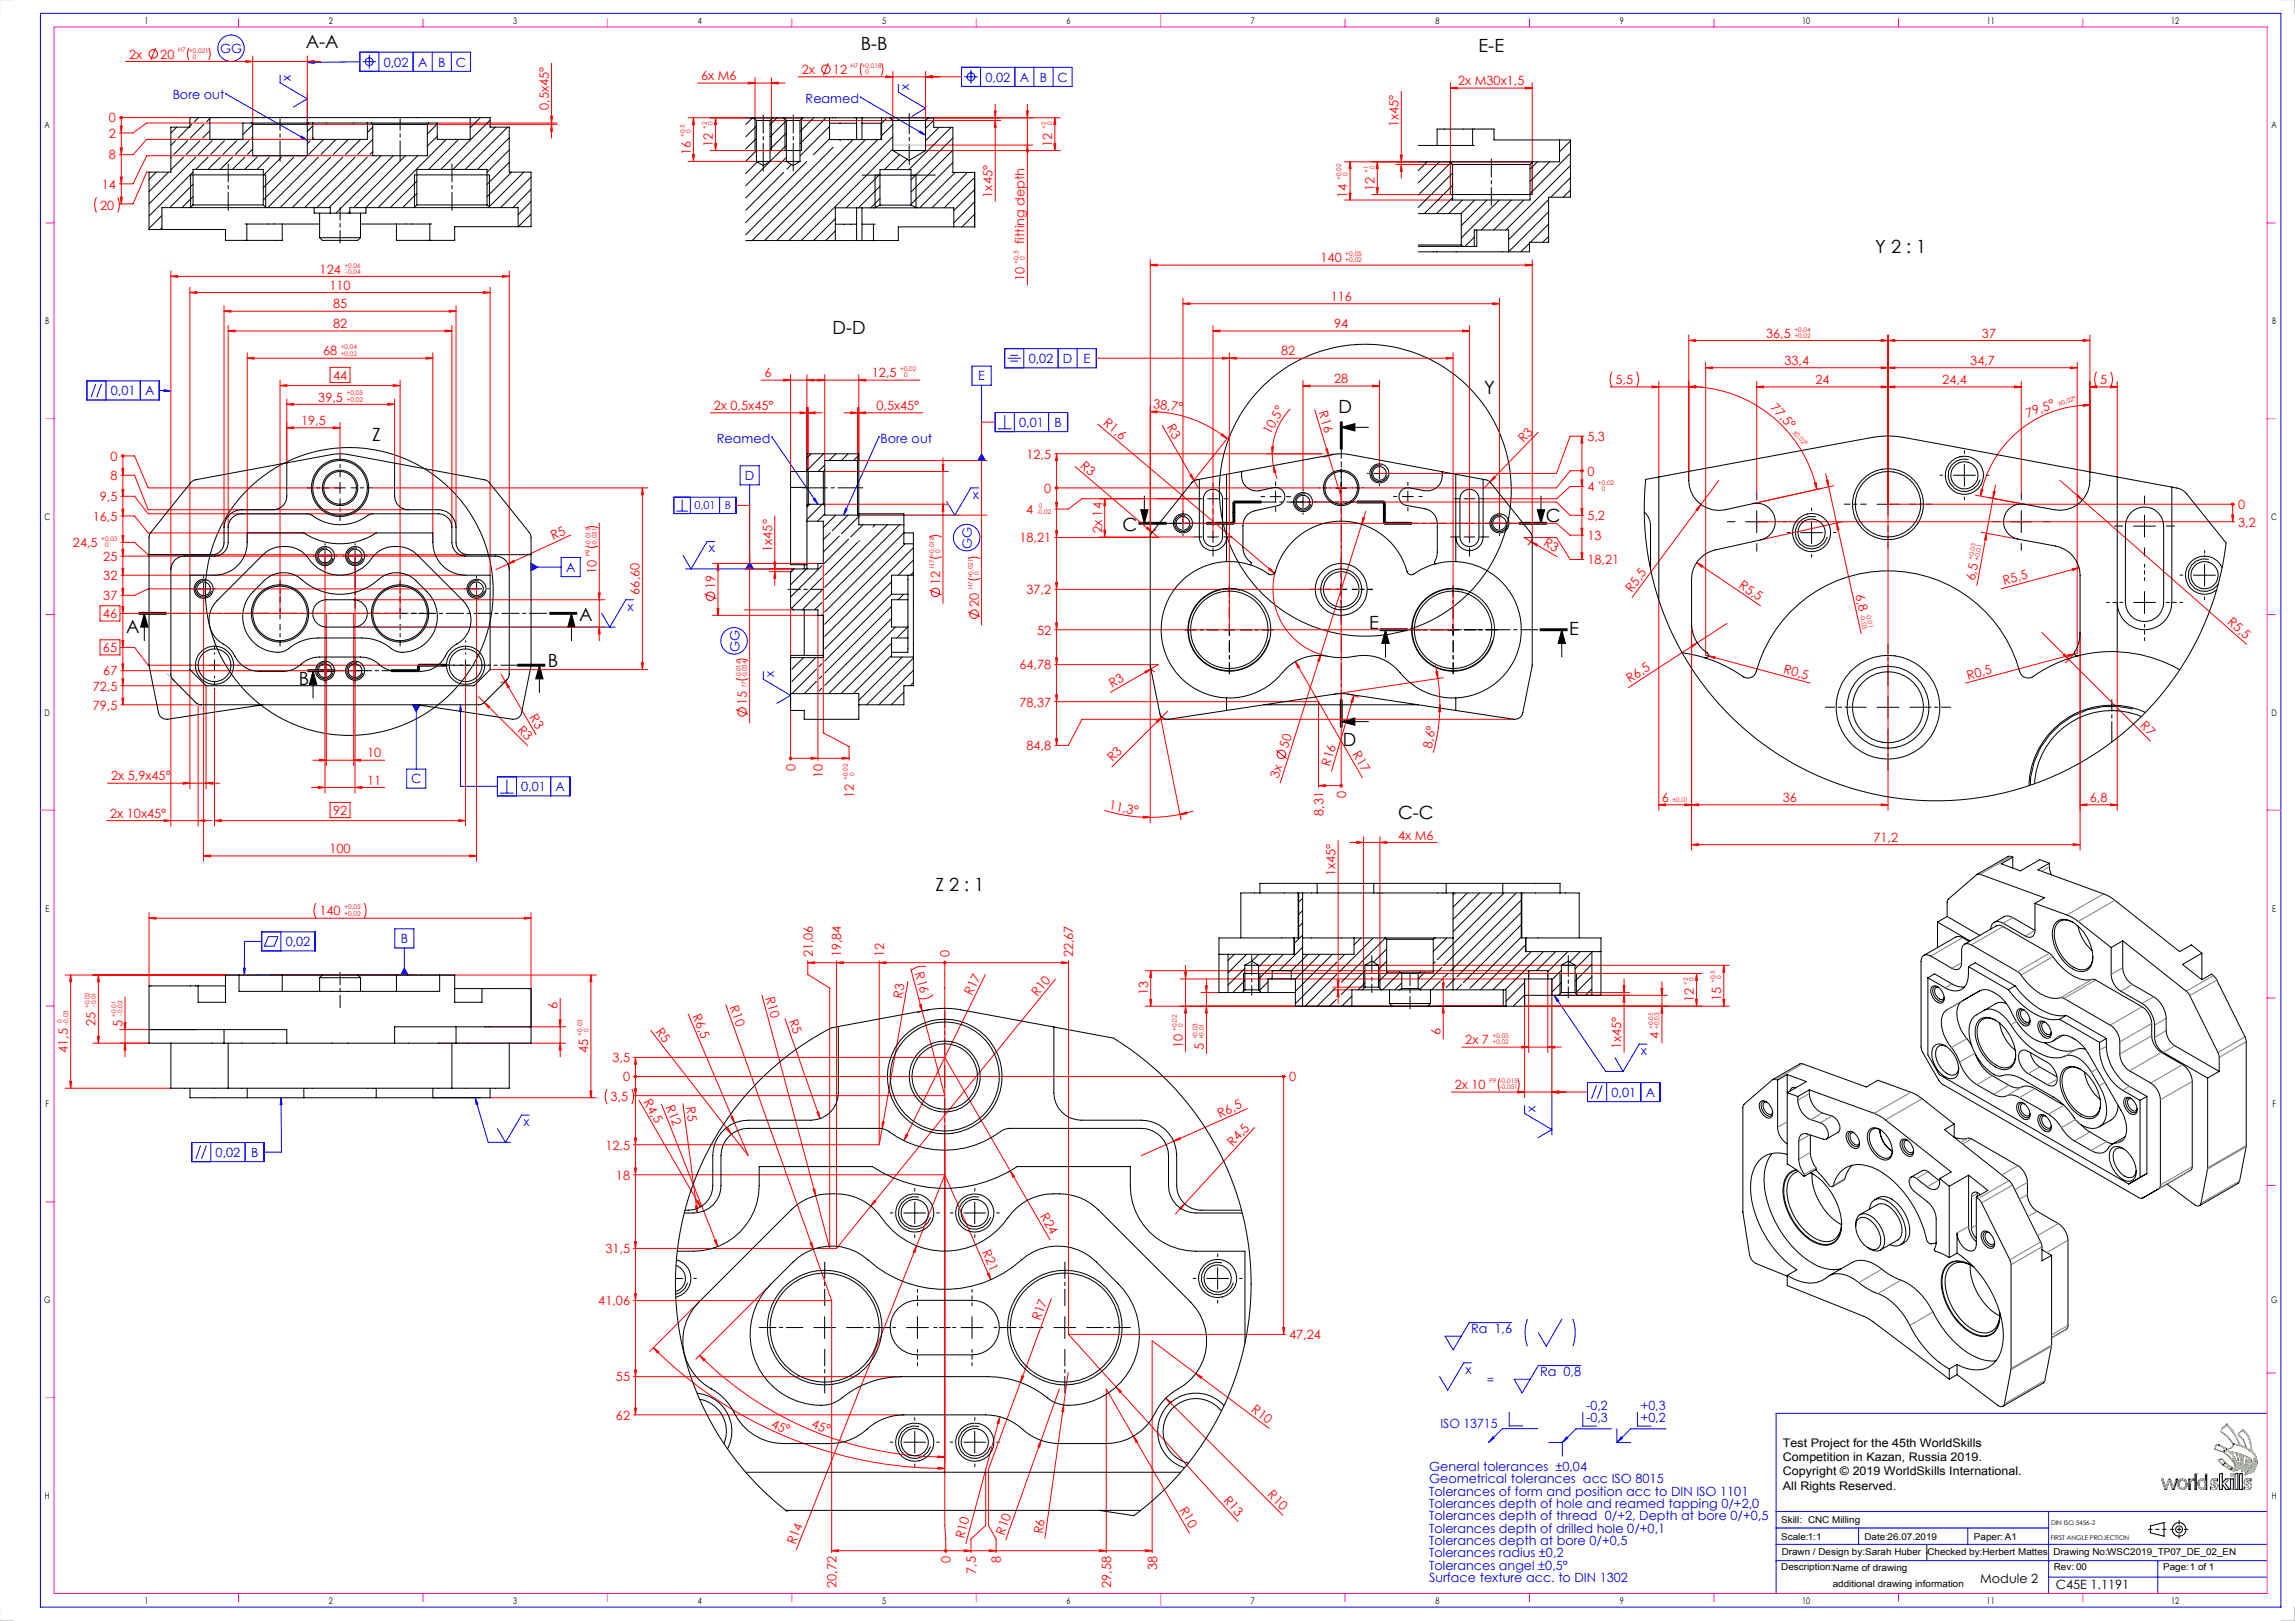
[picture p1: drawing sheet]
<svg xmlns="http://www.w3.org/2000/svg" width="841mm" height="594mm" viewBox="0 0 841 594" stroke-linecap="round" stroke-linejoin="round" font-family="sans-serif">
<defs><g id="words">
<g font-size="6.7">
<text x="112" y="17.6">A-A</text>
<text x="315.4" y="18.3">B-B</text>
<text x="541.8" y="19.2">E-E</text>
<text x="687.2" y="92.6">Y 2 : 1</text>
<text x="305.1" y="122.4">D-D</text>
<text x="543.9" y="144.4">Y</text>
<text x="490.4" y="151.2">D</text>
<text x="136.4" y="161.5">Z</text>
<text x="566.5" y="191.1">C</text>
<text x="411.3" y="194.7">C</text>
<text x="212.2" y="227.4">A</text>
<text x="46.2" y="232.1">A</text>
<text x="501.8" y="230.4">E</text>
<text x="575.1" y="232.6">E</text>
<text x="200.8" y="244.5">B</text>
<text x="109.5" y="250.9">B</text>
<text x="492.1" y="273.3">D</text>
<text x="512.3" y="300">C-C</text>
<text x="342.8" y="326.6">Z 2 : 1</text>
</g>
<g font-size="4.7" fill="#f00">
<text x="47.4" y="21.5">2x</text>
<text x="58.8" y="21.5">20</text>
<text x="257" y="29.4">6x M6</text>
<text x="293.8" y="27.1">2x</text>
<text x="305.2" y="27.1">12</text>
<text x="534.4" y="31.3">2x M30x1,5</text>
<text x="201.1" y="40.2" transform="rotate(-90 201.1 40.2)">0,5x45°</text>
<text x="39.9" y="44.8">0</text>
<text x="512.5" y="46.6" transform="rotate(-90 512.5 46.6)">1x45°</text>
<text x="39.9" y="50.4">2</text>
<text x="261.2" y="53.7" transform="rotate(-90 261.2 53.7)">12</text>
<text x="385.5" y="53.7" transform="rotate(-90 385.5 53.7)">12</text>
<text x="39.9" y="58.4">8</text>
<text x="253.1" y="56.7" transform="rotate(-90 253.1 56.7)">16</text>
<text x="37.3" y="69.1">14</text>
<text x="503.7" y="69.9" transform="rotate(-90 503.7 69.9)">12</text>
<text x="36.7" y="76.8">20</text>
<text x="363.7" y="72.4" transform="rotate(-90 363.7 72.4)">1x45°</text>
<text x="493.7" y="72.5" transform="rotate(-90 493.7 72.5)">14</text>
<text x="375.5" y="89.2" transform="rotate(-90 375.5 89.2)">fitting depth</text>
<text x="117.1" y="100.2">124</text>
<text x="483.9" y="96.1">140</text>
<text x="120.7" y="106.2">110</text>
<text x="375.5" y="103.1" transform="rotate(-90 375.5 103.1)">10</text>
<text x="122" y="113">85</text>
<text x="487.6" y="110.2">116</text>
<text x="122" y="120.2">82</text>
<text x="488.9" y="120.2">94</text>
<text x="647.2" y="123.7">36,5</text>
<text x="726.3" y="123.7">37</text>
<text x="118.4" y="130.2">68</text>
<text x="469.4" y="130.2">82</text>
<text x="653.9" y="133.7">33,4</text>
<text x="722" y="133.7">34,7</text>
<text x="122" y="139.1">44</text>
<text x="280.1" y="138.3">6</text>
<text x="319.5" y="138.3">12,5</text>
<text x="488.9" y="140.4">28</text>
<text x="592" y="140.7">5,5</text>
<text x="665.2" y="140.7">24</text>
<text x="711.8" y="140.7">24,4</text>
<text x="769.6" y="140.7">5</text>
<text x="116.6" y="147.1">39,5</text>
<text x="422.5" y="149.5" transform="rotate(8 422.5 149.5)">38,7°</text>
<text x="648.6" y="149.5" transform="rotate(47 648.6 149.5)">77,5°</text>
<text x="110.3" y="155.7">19,5</text>
<text x="261.6" y="150.2">2x 0,5x45°</text>
<text x="321.2" y="150.2">0,5x45°</text>
<text x="404" y="155.5" transform="rotate(40 404 155.5)">R1,6</text>
<text x="483.1" y="151.1" transform="rotate(73 483.1 151.1)">R16</text>
<text x="743" y="153" transform="rotate(-19 743 153)">79,5°</text>
<text x="427.4" y="156.5" transform="rotate(60 427.4 156.5)">R3</text>
<text x="465.6" y="159.5" transform="rotate(-62 465.6 159.5)">10,5°</text>
<text x="581.7" y="161.6">5,3</text>
<text x="558.3" y="162.5" transform="rotate(-46 558.3 162.5)">R3</text>
<text x="40.4" y="168.8">0</text>
<text x="376.2" y="168">12,5</text>
<text x="395.6" y="171" transform="rotate(40 395.6 171)">R3</text>
<text x="40.4" y="175.9">8</text>
<text x="581.7" y="174.2">0</text>
<text x="36.6" y="183.6">9,5</text>
<text x="382.6" y="180.5">0</text>
<text x="581.7" y="180">4</text>
<text x="34" y="190.8">16,5</text>
<text x="376" y="188.3">4</text>
<text x="581.7" y="190.6">5,2</text>
<text x="820.2" y="186.5">0</text>
<text x="202.7" y="198" transform="rotate(-25 202.7 198)">R5</text>
<text x="403.8" y="195.4" transform="rotate(-90 403.8 195.4)">2x 14</text>
<text x="581.7" y="197.8">13</text>
<text x="820.2" y="192.9">3,2</text>
<text x="26.7" y="200.5">24,5</text>
<text x="282.9" y="202.2" transform="rotate(-90 282.9 202.2)">1x45°</text>
<text x="373.6" y="198.7">18,21</text>
<text x="565.3" y="199.9" transform="rotate(30 565.3 199.9)">R3</text>
<text x="37.9" y="205.5">25</text>
<text x="581.7" y="206.8">18,21</text>
<text x="37.9" y="212.5">32</text>
<text x="218.6" y="210.4" transform="rotate(-90 218.6 210.4)">10</text>
<text x="262.1" y="215.9" transform="rotate(-90 262.1 215.9)">19</text>
<text x="344.5" y="214.5" transform="rotate(-90 344.5 214.5)">12</text>
<text x="636.9" y="215.2" transform="rotate(34 636.9 215.2)">R5,5</text>
<text x="723.7" y="213.1" transform="rotate(-79 723.7 213.1)">6,5</text>
<text x="734.4" y="214.4" transform="rotate(-15 734.4 214.4)">R5,5</text>
<text x="37.9" y="219.9">37</text>
<text x="234.4" y="217.9" transform="rotate(-90 234.4 217.9)">66,60</text>
<text x="376.2" y="217.7">37,2</text>
<text x="598" y="217.3" transform="rotate(-53 598 217.3)">R5,5</text>
<text x="679.9" y="217.9" transform="rotate(78 679.9 217.9)">6,8</text>
<text x="37.7" y="226.5">46</text>
<text x="358.7" y="222.5" transform="rotate(-90 358.7 222.5)">20</text>
<text x="380" y="232.5">52</text>
<text x="816" y="228.4" transform="rotate(41 816 228.4)">R5,5</text>
<text x="37.7" y="239">65</text>
<text x="373.6" y="245.3">64,78</text>
<text x="37.9" y="247.5">67</text>
<text x="597.2" y="250.4" transform="rotate(-33 597.2 250.4)">R6,5</text>
<text x="653.3" y="246.6" transform="rotate(15 653.3 246.6)">R0,5</text>
<text x="721.3" y="249" transform="rotate(-15 721.3 249)">R0,5</text>
<text x="34" y="253">72,5</text>
<text x="407.5" y="252.2" transform="rotate(-30 407.5 252.2)">R3</text>
<text x="34" y="260">79,5</text>
<text x="193.9" y="262.9" transform="rotate(60 193.9 262.9)">R3</text>
<text x="273.7" y="258.3" transform="rotate(-90 273.7 258.3)">15</text>
<text x="373.6" y="258.9">78,37</text>
<text x="189.4" y="267.9" transform="rotate(45 189.4 267.9)">R3</text>
<text x="784.1" y="266.1" transform="rotate(45 784.1 266.1)">R7</text>
<text x="376.2" y="274.9">84,8</text>
<text x="472" y="274.5" transform="rotate(-73 472 274.5)">50</text>
<text x="524.7" y="274.4" transform="rotate(-79 524.7 274.4)">8,6°</text>
<text x="134.6" y="277.5">10</text>
<text x="407.7" y="279.4" transform="rotate(-45 407.7 279.4)">R3</text>
<text x="487.4" y="281" transform="rotate(-73 487.4 281)">R16</text>
<text x="495.5" y="276.4" transform="rotate(60 495.5 276.4)">R17</text>
<text x="40.7" y="286">2x 5,9x45°</text>
<text x="134.6" y="287.5">11</text>
<text x="291.5" y="282.4" transform="rotate(-90 291.5 282.4)">0</text>
<text x="301.5" y="285" transform="rotate(-90 301.5 285)">10</text>
<text x="468.5" y="285.3" transform="rotate(-73 468.5 285.3)">3x</text>
<text x="312.9" y="292.3" transform="rotate(-90 312.9 292.3)">12</text>
<text x="493.3" y="292.4" transform="rotate(-90 493.3 292.4)">0</text>
<text x="609" y="293.9">6</text>
<text x="653.3" y="293.9">36</text>
<text x="765.8" y="293.9">6,8</text>
<text x="40.4" y="299.7">2x 10x45°</text>
<text x="122" y="298.6">92</text>
<text x="406.2" y="296.6" transform="rotate(11 406.2 296.6)">11,3°</text>
<text x="485" y="298.9" transform="rotate(-90 485 298.9)">8,31</text>
<text x="512.3" y="307.7">4x M6</text>
<text x="686.5" y="308.5">71,2</text>
<text x="120.7" y="312.6">100</text>
<text x="489.4" y="321.2" transform="rotate(-90 489.4 321.2)">1x45°</text>
<text x="117" y="335.4">140</text>
<text x="297.8" y="350.8" transform="rotate(-90 297.8 350.8)">21,06</text>
<text x="308.3" y="350.8" transform="rotate(-90 308.3 350.8)">19,84</text>
<text x="324" y="350.8" transform="rotate(-90 324 350.8)">12</text>
<text x="348" y="350.8" transform="rotate(-90 348 350.8)">0</text>
<text x="393.3" y="350.8" transform="rotate(-90 393.3 350.8)">22,67</text>
<text x="335.2" y="356.6" transform="rotate(75 335.2 356.6)">R16</text>
<text x="280.5" y="365.7" transform="rotate(75 280.5 365.7)">R10</text>
<text x="356.1" y="365" transform="rotate(-64 356.1 365)">R17</text>
<text x="380.1" y="365.3" transform="rotate(-51 380.1 365.3)">R10</text>
<text x="420.7" y="364.8" transform="rotate(-90 420.7 364.8)">13</text>
<text x="204.3" y="369.6" transform="rotate(-90 204.3 369.6)">6</text>
<text x="267.4" y="369.1" transform="rotate(70 267.4 369.1)">R10</text>
<text x="330.6" y="366" transform="rotate(-80 330.6 366)">R3</text>
<text x="620.7" y="367.3" transform="rotate(-90 620.7 367.3)">12</text>
<text x="630.7" y="366.8" transform="rotate(-90 630.7 366.8)">15</text>
<text x="35.1" y="376" transform="rotate(-90 35.1 376)">25</text>
<text x="44.8" y="376.4" transform="rotate(-90 44.8 376.4)">5</text>
<text x="253.6" y="372.3" transform="rotate(67 253.6 372.3)">R6,5</text>
<text x="289.1" y="374.2" transform="rotate(71 289.1 374.2)">R5</text>
<text x="240.1" y="378" transform="rotate(52 240.1 378)">R5</text>
<text x="527.9" y="379.4" transform="rotate(-90 527.9 379.4)">6</text>
<text x="537" y="382.7">2x 7</text>
<text x="608" y="380.9" transform="rotate(-90 608 380.9)">4</text>
<text x="24.9" y="385.8" transform="rotate(-90 24.9 385.8)">41,5</text>
<text x="215.5" y="386" transform="rotate(-90 215.5 386)">45</text>
<text x="224.4" y="389.2">3,5</text>
<text x="433.5" y="384.1" transform="rotate(-90 433.5 384.1)">10</text>
<text x="441.1" y="384.8" transform="rotate(-90 441.1 384.8)">5</text>
<text x="594.1" y="384.3" transform="rotate(-90 594.1 384.3)">1x45°</text>
<text x="228.3" y="396.2">0</text>
<text x="472.4" y="396.2">0</text>
<text x="533.1" y="399.2">2x 10</text>
<text x="223.8" y="403.6">3,5</text>
<text x="235.7" y="403.8" transform="rotate(60 235.7 403.8)">R4,5</text>
<text x="243.9" y="405.5" transform="rotate(68 243.9 405.5)">R12</text>
<text x="251.4" y="405.6" transform="rotate(83 251.4 405.6)">R5</text>
<text x="447" y="409.6" transform="rotate(-24 447 409.6)">R6,5</text>
<text x="221.8" y="421.2">12,5</text>
<text x="451.8" y="420.3" transform="rotate(-48 451.8 420.3)">R4,5</text>
<text x="225.7" y="432.2">18</text>
<text x="381" y="445.8" transform="rotate(60 381 445.8)">R24</text>
<text x="221.8" y="459.2">31,5</text>
<text x="359.8" y="458.9" transform="rotate(66 359.8 458.9)">R21</text>
<text x="219.3" y="478.3">41,06</text>
<text x="381.1" y="484.2" transform="rotate(-70 381.1 484.2)">R17</text>
<text x="472.4" y="490.7">47,24</text>
<text x="225.7" y="506.2">55</text>
<text x="225.7" y="520.2">62</text>
<text x="458.3" y="517.1" transform="rotate(37 458.3 517.1)">R10</text>
<text x="282.3" y="522.8" transform="rotate(24 282.3 522.8)">45°</text>
<text x="297.1" y="522.9" transform="rotate(21 297.1 522.9)">45°</text>
<text x="448.1" y="549.9" transform="rotate(48 448.1 549.9)">R13</text>
<text x="464.3" y="548" transform="rotate(45 464.3 548)">R10</text>
<text x="432.1" y="553.2" transform="rotate(60 432.1 553.2)">R10</text>
<text x="368" y="562.7" transform="rotate(-70 368 562.7)">R10</text>
<text x="382.1" y="562.3" transform="rotate(-82 382.1 562.3)">R6</text>
<text x="291.4" y="566.3" transform="rotate(-68 291.4 566.3)">R14</text>
<text x="353.3" y="564.1" transform="rotate(-75 353.3 564.1)">R10</text>
<text x="348.3" y="572.8" transform="rotate(-90 348.3 572.8)">0</text>
<text x="366.8" y="572.8" transform="rotate(-90 366.8 572.8)">8</text>
<text x="424" y="575.4" transform="rotate(-90 424 575.4)">38</text>
<text x="306.5" y="581.9" transform="rotate(-90 306.5 581.9)">20,72</text>
<text x="357.6" y="576.7" transform="rotate(-90 357.6 576.7)">7,5</text>
<text x="407.2" y="581.9" transform="rotate(-90 407.2 581.9)">29,58</text>
</g>
<g font-size="4.7" fill="#00f">
<text x="80.6" y="19.3">GG</text>
<text x="106.6" y="29.7" transform="rotate(-90 106.6 29.7)">x</text>
<text x="140.6" y="24.4">0,02</text>
<text x="153.2" y="24.4">A</text>
<text x="160.6" y="24.4">B</text>
<text x="167" y="24.4">C</text>
<text x="361.1" y="29.9">0,02</text>
<text x="373.7" y="29.9">A</text>
<text x="381.1" y="29.9">B</text>
<text x="387.5" y="29.9">C</text>
<text x="333.2" y="33.1" transform="rotate(-90 333.2 33.1)">x</text>
<text x="63.3" y="36.4">Bore out</text>
<text x="295.2" y="37.7">Reamed</text>
<text x="377" y="133">0,02</text>
<text x="389.5" y="133">D</text>
<text x="397" y="133">E</text>
<text x="358.5" y="139.4">E</text>
<text x="40.6" y="144.8">0,01</text>
<text x="53.2" y="144.8">A</text>
<text x="373.5" y="156.4">0,01</text>
<text x="386.4" y="156.4">B</text>
<text x="262.7" y="162.2">Reamed</text>
<text x="322.6" y="162.2">Bore out</text>
<text x="273" y="175.9">D</text>
<text x="356.4" y="182.7">x</text>
<text x="259.8" y="202.4">x</text>
<text x="356.1" y="201" transform="rotate(-90 356.1 201)">GG</text>
<text x="207.4" y="209.5">A</text>
<text x="230" y="223.7">x</text>
<text x="271" y="238.8" transform="rotate(-90 271 238.8)">GG</text>
<text x="283.7" y="248.3" transform="rotate(-90 283.7 248.3)">x</text>
<text x="150.7" y="287.1">C</text>
<text x="191" y="289.9">0,01</text>
<text x="203.6" y="289.9">A</text>
<text x="104.7" y="346.7">0,02</text>
<text x="146.9" y="345.6">B</text>
<text x="601.3" y="386.6">x</text>
<text x="590.5" y="401.9">0,01</text>
<text x="603.1" y="401.9">A</text>
<text x="562.7" y="407.3" transform="rotate(-90 562.7 407.3)">x</text>
<text x="191.8" y="412.6">x</text>
<text x="79" y="423.9">0,02</text>
<text x="92" y="423.9">B</text>
<text x="539.1" y="488.6">Ra 1,6</text>
<text x="537.1" y="503.4">x</text>
<text x="544.9" y="507.2">=</text>
<text x="564.3" y="504.4">Ra 0,8</text>
<text x="581.4" y="516.6">-0,2</text>
<text x="581.4" y="521.1">-0,3</text>
<text x="601.3" y="516.6">+0,3</text>
<text x="601.3" y="521.1">+0,2</text>
<text x="527.9" y="523.4">ISO 13715</text>
<text x="523.7" y="539">General tolerances ±0,04</text>
<text x="523.7" y="543.5">Geometrical tolerances acc ISO 8015</text>
<text x="523.7" y="548">Tolerances of form and position acc to DIN ISO 1101</text>
<text x="523.7" y="552.5">Tolerances depth of hole and reamed tapping 0/+2,0</text>
<text x="523.7" y="557.1">Tolerances depth of thread 0/+2, Depth at bore 0/+0,5</text>
<text x="523.7" y="561.6">Tolerances depth of drilled hole 0/+0,1</text>
<text x="523.7" y="566.1">Tolerances depth at bore 0/+0,5</text>
<text x="523.7" y="570.7">Tolerances radius ±0,2</text>
<text x="523.7" y="575.2">Tolerances angel ±0,5°</text>
<text x="523.7" y="579.7">Surface texture acc. to DIN 1302</text>
</g>
<g font-size="4.7">
<text x="705.6" y="569.3">I</text>
<text x="705.6" y="571.9">I</text>
<text x="725.7" y="580">Module 2</text>
<text x="753.3" y="582.4">C45E 1.1191</text>
</g>
<g font-size="4.3">
<text x="653.4" y="530.2">Test Project for the 45th WorldSkills</text>
<text x="653.4" y="535.4">Competition in Kazan, Russia 2019.</text>
<text x="653.4" y="540.7">Copyright © 2019 WorldSkills International.</text>
<text x="653.4" y="545.9">All Rights Reserved.</text>
</g>
<g font-size="4" fill="#00f">
<text x="254.5" y="186.7">0,01</text>
<text x="265.6" y="186.7">B</text>
</g>
<g font-size="3.4">
<text x="652.7" y="558">Skill: CNC Milling</text>
<text x="652.7" y="564.2">Scale:1:1</text>
<text x="652.9" y="570">Drawn / Design by:Sarah Huber Checked by:Herbert Mattes</text>
<text x="683.2" y="564.2">Date:26.07.2019</text>
<text x="723.4" y="564.2">Paper: A1</text>
<text x="752.5" y="570">Drawing No:WSC2019_TP07_DE_02_EN</text>
<text x="652.7" y="575.5">Description:Name of drawing</text>
<text x="752.6" y="575.5">Rev: 00</text>
<text x="792.7" y="575.5">Page:1 of 1</text>
<text x="671.6" y="581.7">additional drawing information</text>
</g>
<g font-size="3.3">
<text x="52.9" y="8.6">1</text>
<text x="120.5" y="8.6">2</text>
<text x="188.1" y="8.6">3</text>
<text x="255.7" y="8.6">4</text>
<text x="323.2" y="8.6">5</text>
<text x="390.8" y="8.6">6</text>
<text x="458.4" y="8.6">7</text>
<text x="526" y="8.6">8</text>
<text x="593.6" y="8.6">9</text>
<text x="660.4" y="8.6">10</text>
<text x="728" y="8.6">11</text>
<text x="795.6" y="8.6">12</text>
<text x="16.4" y="47">A</text>
<text x="832.4" y="47">A</text>
<text x="16.6" y="118.8">B</text>
<text x="832.6" y="118.8">B</text>
<text x="16.3" y="190.5">C</text>
<text x="832.3" y="190.5">C</text>
<text x="16.4" y="262.3">D</text>
<text x="832.4" y="262.3">D</text>
<text x="16.6" y="334">E</text>
<text x="832.7" y="334">E</text>
<text x="16.7" y="405.8">F</text>
<text x="832.7" y="405.8">F</text>
<text x="16.2" y="477.5">G</text>
<text x="832.2" y="477.5">G</text>
<text x="16.4" y="549.3">H</text>
<text x="832.5" y="549.3">H</text>
<text x="52.9" y="587.6">1</text>
<text x="120.5" y="587.6">2</text>
<text x="188.1" y="587.6">3</text>
<text x="255.7" y="587.6">4</text>
<text x="323.2" y="587.6">5</text>
<text x="390.8" y="587.6">6</text>
<text x="458.4" y="587.6">7</text>
<text x="526" y="587.6">8</text>
<text x="593.6" y="587.6">9</text>
<text x="660.4" y="587.6">10</text>
<text x="728" y="587.6">11</text>
<text x="795.6" y="587.6">12</text>
</g>
<g font-size="2.4" fill="#f00">
<text x="375.5" y="95.1" transform="rotate(-90 375.5 95.1)">0</text>
<text x="493" y="93.8">+0,05</text>
<text x="373.2" y="96.6" transform="rotate(-90 373.2 96.6)">+0,5</text>
<text x="493" y="96.2">+0,02</text>
<text x="127" y="144.9">+0,05</text>
<text x="127" y="147.2">+0,02</text>
<text x="754.5" y="148.9" transform="rotate(-19 754.5 148.9)">±0,02°</text>
<text x="126.1" y="333.2">+0,05</text>
<text x="126.1" y="335.5">+0,02</text>
</g>
<g font-size="2.4">
<text x="751.6" y="558.6">DIN ISO 5456-2</text>
<text x="751.5" y="564.2">FIRST ANGLE PROJECTION</text>
</g>
<g font-size="2.3" fill="#f00">
<text x="65.2" y="19.2">H7 +0,021</text>
<text x="70.7" y="21.5">0</text>
<text x="311.7" y="24.9">H7 +0,018</text>
<text x="317.2" y="27.1">0</text>
<text x="259" y="47.3" transform="rotate(-90 259 47.3)">+2</text>
<text x="261.3" y="45.8" transform="rotate(-90 261.3 45.8)">0</text>
<text x="383.3" y="47.3" transform="rotate(-90 383.3 47.3)">+2</text>
<text x="385.6" y="45.8" transform="rotate(-90 385.6 45.8)">0</text>
<text x="250.9" y="50.2" transform="rotate(-90 250.9 50.2)">+0,5</text>
<text x="253.2" y="48.8" transform="rotate(-90 253.2 48.8)">0</text>
<text x="493.8" y="64.6" transform="rotate(-90 493.8 64.6)">0</text>
<text x="501.5" y="63.4" transform="rotate(-90 501.5 63.4)">+1</text>
<text x="503.8" y="62" transform="rotate(-90 503.8 62)">0</text>
<text x="491.5" y="66" transform="rotate(-90 491.5 66)">+0,02</text>
<text x="126.2" y="98">+0,06</text>
<text x="126.5" y="100.3">-0,04</text>
<text x="657.6" y="121.5">+0,04</text>
<text x="657.6" y="123.8">+0,02</text>
<text x="124.9" y="128">+0,04</text>
<text x="124.9" y="130.3">+0,02</text>
<text x="329.9" y="136.1">+0,02</text>
<text x="331.3" y="138.3">0</text>
<text x="656.8" y="158.5" transform="rotate(47 656.8 158.5)">±0,02°</text>
<text x="585.6" y="177.8">+0,02</text>
<text x="587" y="180.1">0</text>
<text x="379.9" y="188.4">-0,02</text>
<text x="380.7" y="186.1">0</text>
<text x="37.1" y="198.3">+0,03</text>
<text x="38.5" y="200.6">0</text>
<text x="216.4" y="203.9" transform="rotate(-90 216.4 203.9)">P9 -0,015</text>
<text x="218.7" y="200" transform="rotate(-90 218.7 200)">-0,051</text>
<text x="344.6" y="202.6" transform="rotate(-90 344.6 202.6)">0</text>
<text x="342.3" y="208" transform="rotate(-90 342.3 208)">H7 +0,018</text>
<text x="722.9" y="205" transform="rotate(-80 722.9 205)">+0,03</text>
<text x="725.1" y="205.5" transform="rotate(-80 725.1 205.5)">+0,01</text>
<text x="358.7" y="210.5" transform="rotate(-90 358.7 210.5)">0</text>
<text x="356.4" y="216" transform="rotate(-90 356.4 216)">H7 +0,021</text>
<text x="681.6" y="225.5" transform="rotate(77 681.6 225.5)">-0,03</text>
<text x="683.8" y="225" transform="rotate(77 683.8 225)">-0,01</text>
<text x="271.4" y="248.6" transform="rotate(-90 271.4 248.6)">-0,016</text>
<text x="273.7" y="251.8" transform="rotate(-90 273.7 251.8)">f7 -0,034</text>
<text x="310.7" y="285.8" transform="rotate(-90 310.7 285.8)">+0,02</text>
<text x="313" y="284.4" transform="rotate(-90 313 284.4)">0</text>
<text x="612.9" y="293.9">±0,01</text>
<text x="620.7" y="359.4" transform="rotate(-90 620.7 359.4)">0</text>
<text x="630.7" y="358.9" transform="rotate(-90 630.7 358.9)">0</text>
<text x="618.5" y="360.8" transform="rotate(-90 618.5 360.8)">+2</text>
<text x="628.5" y="360.3" transform="rotate(-90 628.5 360.3)">+0,5</text>
<text x="32.8" y="369.5" transform="rotate(-90 32.8 369.5)">+0,02</text>
<text x="35.1" y="369.2" transform="rotate(-90 35.1 369.2)">-0,01</text>
<text x="22.7" y="374.7" transform="rotate(-90 22.7 374.7)">0</text>
<text x="24.9" y="375.5" transform="rotate(-90 24.9 375.5)">-0,03</text>
<text x="42.6" y="372.6" transform="rotate(-90 42.6 372.6)">+0,01</text>
<text x="44.9" y="372.2" transform="rotate(-90 44.9 372.2)">-0,02</text>
<text x="431.2" y="377.7" transform="rotate(-90 431.2 377.7)">+0,02</text>
<text x="433.5" y="376.3" transform="rotate(-90 433.5 376.3)">0</text>
<text x="605.8" y="377" transform="rotate(-90 605.8 377)">+0,05</text>
<text x="608.1" y="377" transform="rotate(-90 608.1 377)">+0,03</text>
<text x="213.3" y="379.5" transform="rotate(-90 213.3 379.5)">+0,03</text>
<text x="215.6" y="378.1" transform="rotate(-90 215.6 378.1)">0</text>
<text x="438.9" y="380.9" transform="rotate(-90 438.9 380.9)">+0,03</text>
<text x="441.1" y="380.9" transform="rotate(-90 441.1 380.9)">+0,01</text>
<text x="547" y="380.5">+0,05</text>
<text x="547" y="382.7">+0,02</text>
<text x="545.7" y="396.9">P9 -0,015</text>
<text x="549.6" y="399.2">-0,051</text>
</g>
</g></defs>
<g fill="none" stroke="#00f" stroke-width=".37">
<path d="M559.7 483.3a15.2 15.2 0 0 0 0 10.1M572.4 483.3l-5.8 10.1-2.9-5.1M576.4 483.3a14.7 14.7 0 0 1 0 10.1M553 517.5v5h5.1M580 517.6v5h5M600 517.6v5h5M547.1 526.5l.4 .5-2 1.5zM563.5 523.5h-13l-3.2 3.3M567.5 528.6h5M572.5 528.6v5M574 526.6l.5 .4-2 1.6zM590.5 523.6h-13l-3.2 3.2"/>
<path d="M592.5 528.6h5M592.5 523.6v5M594.3 526.8l.2 .2-2 1.6M594.3 526.8l-.2-.2-1.6 2M610.6 523.6h-13.1l-3.2 3.2"/>
</g>
<path d="M547.1 526.5l-1.6 2 2-1.5zM574 526.6l-1.5 2 2-1.6zM594.1 526.6l-1.6 2 2-1.6z" fill-rule="evenodd" fill="#00f"/>
<g fill="none" stroke="#f00" stroke-width=".37">
<path d="M57 17.5l-1.7 4.5M69.3 17.5l-.6 2.2 .6 2.3M76.5 17.5l.5 2.2-.5 2.3M46 22.5h71.6M90.1 22.2l2.5 .3-2.5 .4zM92.6 20.5v25.1M112.6 22.5l2.5-.3v.7zM112.6 20.5v25.1h91.5M202.1 23.2v27.4M255.7 30.4h32M274.2 30.1l2.5 .3-2.5 .4zM276.7 28.4v14.8"/>
<path d="M282.7 30.4l2.5-.3v.7zM282.7 28.4v14.8M292.5 28.1h59.9M303.6 23.2l-1.8 4.4M315.8 23.1l-.6 1.9 .1 1.4 .5 1.3M323 23.1l.5 1.9-.5 2.7M324.7 27.8l2.5 .3-2.5 .4zM327.2 26.2v18M339.2 28.1l2.5-.3v.7zM339.2 26.2v18M364.7 38.2v35.5M376.5 38.2v66.2"/>
<path d="M513.5 33.4v31.9M531.5 32.3l2.5-.3v.6zM531.5 30.3v41h-28.8M531.5 32.3h30M559 32l2.5 .3-2.5 .3zM561.5 30.3v41M43.7 43.1h25.9M44.1 46.2h.7l-.3 2.5zM44.1 54.2h.7l-.3 2.5zM44.4 43.1v31.6M44.5 43.1h.1M89 45.1h-35.2l-5 3.6h-5.1"/>
<path d="M114.6 51.1h-60.8l-5 5.6h-5.1M136.6 57.1h-82.8l-5 10.3h-5.1M160.2 45.1h43.9M201.8 42.6h.7l-.4 2.5zM202.1 45.6l.4 2.5h-.7zM252.1 43.2h42.1M252.1 59.2h36.1M253.8 56.6h.7l-.4 2.6zM254.1 43.2l.4 2.4h-.7zM254.1 43.2v16M260.2 55.2h27.5M261.9 52.7h.7l-.4 2.5z"/>
<path d="M262.2 43.2l.4 2.4h-.7zM262.2 43.2v12M282.2 44.2h84.5M326.2 43.2h62.3M339.2 53.2h39.3M339.2 55.2h49.3M364.4 40.7h.7l-.4 2.5zM364.7 44.2l.4 2.5h-.7zM376.1 40.7h.7l-.3 2.5zM376.5 53.2l.3 2.5h-.7zM386.2 52.7h.7l-.4 2.5zM386.5 43.2v12"/>
<path d="M386.5 43.2l.4 2.4h-.7zM492.7 59.3h69M494.7 59.3v14M494.7 59.3l.4 2.5h-.7zM504.7 59.3l.4 2.5h-.7zM504.7 59.3v12M513.2 56.8h.7l-.4 2.5zM35.3 72.3a6.1 6.1 0 0 0 0 5.6M43.1 72.3a6.4 6.4 0 0 1 0 5.6M44.1 64.9h.7l-.3 2.5zM44.1 72.2h.7l-.3 2.5zM54.6 63.1h-.8l-5 11.6h-5.1"/>
<path d="M492.7 73.3h39.6M494.4 70.8h.7l-.4 2.5zM504.4 68.8h.7l-.4 2.5zM511.5 60.3h20.8M513.5 60.3l.4 2.5h-.7zM62.6 99.3v109.5M186.6 99.3v109.5M421.5 97.1l2.5-.3v.7zM421.5 95.1v101.9M421.5 97.1h140M559 96.8l2.5 .3-2.5 .4zM561.5 95.1v102.2l-.7 1.6-1 .8"/>
<path d="M62.6 101.3l2.5-.4v.7zM62.6 101.3h124M69.6 107.2l2.5-.4v.8zM69.6 105.2v105.6M69.6 107.2h110M82.1 114l2.5-.3v.7zM82.1 112v81.3M82.1 114h85M83.6 119.3v74M164.6 113.7l2.5 .3-2.5 .4zM165.6 119.3v74M167.1 112v81.3"/>
<path d="M177.1 106.8l2.5 .4-2.5 .4zM179.6 105.2v105.6M184.1 100.9l2.5 .4-2.5 .3zM433.5 111.3l2.5-.4v.7zM433.5 109.3v82.5h136.9l5 4.3h5M433.5 111.3h116M444.5 119.3v77.5M538.5 119.3v77.5M547 110.9l2.5 .4-2.5 .3zM549.5 109.3v82.5M83.6 121.3l2.5-.4v.7zM83.6 121.3h82"/>
<path d="M90.6 131.3l2.5-.4v.7zM90.6 129.3v69.5M90.6 131.3h68M102.6 139.3v85.5M121 134.6h7.3v5.6h-7.3zM146.6 139.3v85.5h-102.3M156.1 130.9l2.5 .4-2.5 .3zM158.6 129.3v69.5M163.1 120.9l2.5 .4-2.5 .3zM278.8 139.3h58.3M287.2 139l2.5 .3-2.5 .4zM289.7 137.3v35.5"/>
<path d="M295.7 139.3l2.5-.3v.7zM295.7 137.3v35M299.7 139l2.5 .3-2.5 .4zM302.2 137.3v31.5M314.7 139.3l2.5-.3v.7zM314.7 137.3v31M401.7 131.3h130.8M444.5 121.3l2.5-.4v.7zM444.5 121.3h94M448 130.9l2.5 .4-2.5 .3zM450.5 131.3l2.5-.4v.7zM450.5 129.3v101.5"/>
<path d="M477.5 139.4v40.1M505.5 139.4v34.1h64.9l5-13.7h5M530 130.9l2.5 .4-2.5 .3zM532.5 129.3v101.5h-146M536 120.9l2.5 .4-2.5 .3zM590.7 136.2a6.1 6.1 0 0 0 0 5.6M599.7 136.2a6.1 6.1 0 0 1 0 5.6M607.9 139.8v35M618.8 124.8l2.5-.4v.7zM618.8 122.8v53.3M618.8 124.8h147M625.1 134.8l2.5-.4v.7z"/>
<path d="M625.1 132.8v107.3l.9 .2M625.1 134.8h136.1M643.7 139.8v40.6M689.4 124.4l2.5 .4-2.5 .3zM689.4 134.4l2.5 .4-2.5 .3zM691.9 124.8l2.5-.4v.7zM691.9 134.8l2.5-.4v.7zM691.9 122.8v174.1M740.7 139.8v40.9M758.7 134.4l2.5 .4-2.5 .3zM761.2 132.8v106.6l-1 .2M763.3 124.4l2.5 .4-2.5 .3z"/>
<path d="M765.8 122.8v50.1M768.3 136.2a6.1 6.1 0 0 0 0 5.6M773.4 136.2a6.1 6.1 0 0 1 0 5.6M775.9 139.8v35M102.6 141.3h44M102.6 141.3l2.5-.4v.7zM105.1 148.2l2.5-.4v.7zM105.1 146.2v23.4M105.1 148.2h39.5M105.1 156.8l2.5-.4v.7zM105.1 156.8h19.5M122.1 156.4l2.5 .4-2.5 .3z"/>
<path d="M124.6 154.8v12M142.1 147.8l2.5 .4-2.5 .3zM144.1 140.9l2.5 .4-2.5 .3zM144.6 146.2v23.5M260.3 151.3h40.9M293.2 150.9l2.5 .4-2.5 .3zM296.2 151.3l2.5-.4v.7zM296.2 149.3v23.5M309.2 151.3h29M311.7 150.9l2.5 .4-2.5 .3zM314.2 149.3v19.5h47.5M314.7 151.3l2.5-.4v.7z"/>
<path d="M364.7 154.7h-5v74.4M402.3 155.5l64.7 54.6M421.5 150.8l2.5-.2v.7zM421.5 150.8a45 45 0 0 1 28.2 10M425.9 155.9l11.7 20.3M447.9 159l1.8 1.8-2.2-1.3zM450.9 159.2l-14.2 17.7M472.8 149.8a23.6 23.6 0 0 0-6.6 16.5M477.5 141.5l2.5-.4v.7zM477.5 141.5h28M481.8 150.2l9.7 32.1M503 141.1l2.5 .4-2.5 .3z"/>
<path d="M563.6 158.4l-17.6 18.2M579.7 159.8v45.2M579.7 159.8l.3 2.5h-.7zM590 141.8h33.9M605.4 141.4l2.5 .4-2.5 .3zM618.8 141.8l2.5-.4v.7zM618.8 141.7l2.5-.3v.7zM618.8 141.7a48.1 48.1 0 0 1 47 37.6M643.7 141.8l2.6-.4v.7zM643.7 141.8h97M689.4 141.4l2.5 .4-2.5 .3zM691.9 141.8l2.5-.4v.7z"/>
<path d="M738.2 141.4l2.5 .4-2.5 .3zM763.3 148.2l2.5 .2-2.4 .5zM765.8 148.4a40.9 40.9 0 0 0-40 33.4M765.8 141.8l2.5-.4v.7zM765.8 141.8h10.1M773.4 141.4l2.5 .4-2.5 .3zM44.3 167.1h5l5 11.7h70.3M44.3 174.2h5l5 12.6h95.3M44.7 171.7h.7l-.4 2.5zM44.7 179.4h.7l-.4 2.4zM45 167.1v91.2M45 167.1h.1"/>
<path d="M136.6 178.8h100.8M235.4 178.8l.4 2.5h-.7zM235.4 178.8v66.6M301.7 172.8h45.9M345.2 170.3h.7l-.4 2.5zM345.5 167.8v53.3M386.5 166.3h98M387.2 178.8h.1M387.2 166.3l.3 2.5h-.7zM387.2 166.3v106.8M394 171l28.2 24M436 174.2l.6-.4 1 2.4z"/>
<path d="M437.6 176.2l1.5 2.6M466 163.8h.7l-.5 2.5zM466.2 166.3l.4 4.3M466.6 170.6l.9 2.4-.6 .1zM466.6 170.6l1.4 4.8M485.8 164.7l.7-.2 .4 2.5zM488.6 166.5l-3.6 1.2M491.5 178.8v109.8M546 176.6l-2.1 2.2M547.5 174.6l.5 .5-2 1.5zM579.3 175.8h.7l-.3 2.5zM579.7 172.5h.1"/>
<path d="M580.4 172.5h-5l-5 6.3h-183.9M580.4 178.3h-5l-5 4.5h-26.4M629.8 176.1l-6.5 8.8M664.8 177l.7-.2 .3 2.5zM669 173.5l1.1 4.9M669.2 176l.7-.1 .2 2.5zM670.1 178.4l11.9 53.8M672 178l-29.7 6.6M726 179.3l.7 .1-.9 2.4zM731.2 177.7l-.9 4.9M754.8 176l8.3 7.3M44.3 181.8h5l5 6.5h82.3"/>
<path d="M44.3 189.1h5l5 6.2h83.6M44.3 198.7h5l5 4.6h117.3M44.7 186.6h.7l-.4 2.5zM44.7 196.3h.7l-.4 2.4zM209.2 196.1l-23 10.6M214.6 193.5l1.9-.6 2.6 .6M219.6 191.6v43.2M269.7 185.2h5v79.7M283.9 189v25.5M301.7 184.8h45.9M314.2 188.8h47.5M340.5 196.8l1.9-.6 1.4 .1 1.3 .5"/>
<path d="M345.5 184.8l.4 2.5h-.7zM386.8 184.1h.7l-.3 2.4zM386.8 194.5h.7l-.3 2.5zM402.8 196.8h34.7M404.5 194.3h.7l-.4 2.5zM404.8 182.8v14M404.8 182.8l.4 2.5h-.7zM420.5 193.2l1.7 1.8-2.1-1.3zM422.2 195l2.3 2h-38M423.7 194.1l-1.6 1M439 182.8h-42.5l-5 3.7h-5M477.5 184h92.9l5 4.8h5"/>
<path d="M499 192.1l-29.8 94.8M499.4 189.6l.7 .3-1.1 2.2zM500.5 187.4l-1.5 4.7M561.1 198.5l-2.6-1.5h11.9l5 8h5M561.1 198.5l9.6 5.5M561.1 198.5l2.3 1-.3 .6zM579.3 193.6h.7l-.3 2.5zM579.3 186.3h.7l-.3 2.5zM623.3 184.9l-1.2 2.2-.6-.4zM623.3 184.9l-25.2 34.1M643.7 191.2h175.2M673 191.7l.9 2.3-.7 .2z"/>
<path d="M675 191.2l-29.8 6.6M691.9 184.8h127M723.8 181.4l18.1 3.4M726 195l13.5 2.5M728 195.4l-.1 2.5-.7-.1zM730.3 182.6l-5.9 32M730.5 180.1l.6 .1-.8 2.4zM761.5 181.3l1.6 2-2.1-1.5zM763.1 183.3l60.2 52.8M817.8 188.7h.7l-.3 2.5zM818.2 184.8h.1M818.2 184.8v6.4"/>
<path d="M44.3 203.8h126.3M44.3 218.2h5l5-2.4h120.3v99.8M44.3 210.8h126.3M44.7 201.3h.7l-.4 2.5zM44.7 215.6h.7l-.4 2.6zM44.7 208.3h.7l-.4 2.5zM74.6 215.8v99.8M119.1 203.8v86.8M129.6 219.8h92M130.1 203.8v86.8M186.2 206.7l2.1-1.4 .3 .6zM186.2 206.7l-4.6 2.1"/>
<path d="M214.6 200.1l1.9 .5 2.6-.5M219.3 217.3h.7l-.4 2.5zM258.1 217.6l4.4 1.8M261.1 206.5h38.6M263.1 206.5v19M263.1 206.5l.4 2.5h-.8zM272.7 208.5h18M274.7 207.2l.7 1.3h-1.4zM281.9 209.5h7.8M283.6 206h.7l-.4 2.5zM283.9 209.5l.4 2.5h-.7zM301.7 206.5v62.1l9.4 5v5"/>
<path d="M340.5 204l1.9 .5 2.7-.5M340.6 216.2l4.4 1.8M354.7 211.9l2.2 .6 2.3-.6M354.7 204.7l2.2-.5 2.3 .5M386.5 216h105M386.8 213.5h.7l-.3 2.5zM465.3 208.2l1.7 1.9-2.1-1.4zM467.4 209.4a25 25 0 0 0 18.5 30.9M579.3 202.6h.7l-.3 2.4zM607.9 219.8v77.1M621.7 206.2l2.3 1.1-.4 .5zM621.7 206.2l23.4 15.8"/>
<path d="M759.4 208.4l2.5-.3-2.3 .9zM761.9 208.1l-28.5 7.7M36.7 222h7.3v5.6h-7.3zM36.7 234.4h7.3v5.6h-7.3zM44.3 237.2h5l5 6.6h107.3M44.7 234.7h.7l-.4 2.5zM44.7 222.3h.7l-.4 2.5zM119.6 224.8v55.8M129.6 229.8h92M129.6 224.8v55.8M219.6 229.8l.4 2.5h-.7zM261.1 225.5h38.6v53.1"/>
<path d="M262.7 223h.8l-.4 2.5zM272.7 223.5h18M289.7 222.5v56.1M354.7 224.2l4.5 1.7M386.8 228.3h.7l-.3 2.5zM484 239.8l-.4 2.5-.7-.2zM619.7 236.6l2.2-1.1-1.9 1.7zM619.9 228.5v83M632.8 228.5l-36.1 23.5M748.2 231.8l10 9.9M757.7 240l2.5-.4-2.3 1zM760.2 239.6l-39.9 10.7"/>
<path d="M760.3 238.9l-1.2 1.8-2.5 2.3M762.2 231.8v79.7M775.9 238.8v58.1M44.3 251.3h31.2v37.7M44.3 258.3h29.5M44.3 245.8h85.8M44.7 248.8h.7l-.4 2.5zM44.7 255.8h.7l-.4 2.5zM44.7 243.3h.7l-.4 2.5zM62.6 248.3v54.4M69.6 245.4v43.6M72.6 258.3v44.4"/>
<path d="M78.6 252.8v49.9M170.6 243.8v58.9M175.4 255.3l2.1 2.1M177.5 257.4l2 1.5-.5 .5zM177.5 257.4l15.9 15.9M179.6 245.4h57.8M183.6 247l12.8 22.2M185.1 249.6l1.6 2-.6 .4zM185.7 249.2l-1.3 .7-1 .1M235.1 242.9h.7l-.4 2.5zM269.7 248.6l2.2 .6 2.3-.6M269.7 242l2.2-.5 2.3 .5"/>
<path d="M269.7 260l4.4 1.8M386.5 243.6h38l-2.6 1.5M386.5 257.1h96.7v31.5M386.8 241h.7l-.3 2.6zM386.8 254.7h.7l-.3 2.4zM419.6 246l2.3-.9-2 1.5zM421.5 243.6v57.9M421.5 244.2l.7 1.3 1 .8M421.9 245.1l-15 8.6M474.7 242.4l1.5 2-.6 .4zM474.7 242.4l24.6 42.6M493.9 254.3l4.1 1.2"/>
<path d="M496.1 254.8l-.4 2.5-.6-.1zM496.1 254.8l-8.2 27.7M526 243.7l.9 4.9M526.1 246.2l.7-.1 .1 2.5zM526.9 248.6l.7 9.7M527.6 258.3l.3 2.5h-.7zM527.6 258.3l-.7 9.4-1.7 8.1M528.9 248.3l-39.8 6M626 240.3l2.5 .4-.2 .6zM626 240.3l37.3 10M756.1 240.1l.5-.5 1.6 2.1zM758.2 241.7l29.9 29.9"/>
<path d="M114.6 278.6h26.4M117.1 278.2l2.5 .4-2.5 .3zM129.6 278.6l2.5-.4v.7zM289.7 277.9h.1M289.7 277.9h21.4M297.2 277.5l2.5 .4-2.5 .3zM308.6 277.5l2.5 .4-2.5 .3zM386.8 270.7h.7l-.3 2.4zM423.8 264.2l2-1.5-1.5 2zM425 261.2l7.8 39.2M427.9 260.6l-20.5 20.5M467.7 274.9l3.7 3"/>
<path d="M555.1 263.6h-158.6l-5 9.5h-5M39.4 287h41.1M67.1 286.7l2.5 .3-2.5 .4zM75.5 287l2.5-.3v.7zM114.1 288.6h26.9M116.6 288.2l2.5 .4-2.5 .3zM121 294h7.3v5.6h-7.3zM130.1 288.6l2.5-.4v.7zM404.8 297a55.9 55.9 0 0 0 16.7 2.5M419 299.1l2.5 .4-2.5 .3zM432.4 298.4l2.4-.8 .1 .6zM432.4 298.4l-5.4 .9-5.5 .2"/>
<path d="M437.2 297.2l-4.8 1.2M483.2 287.9h8.3M483.2 287.9l2.5-.4v.7zM491.5 287.9h.1M607.9 294.9l2.4-.3v.7zM617.4 294.6l2.5 .3-2.5 .4zM619.9 294.9l2.5-.3v.7zM689.4 294.6l2.5 .3-2.5 .4zM691.9 294.9h-84M762.2 294.9l2.6-.3v.7zM762.2 294.9h13.7M773.4 294.6l2.5 .3-2.5 .4z"/>
<path d="M39.1 300.7h38.5M60.1 300.4l2.5 .3-2.5 .4zM72.6 300.7l2.5-.3v.7zM74.6 313.6l2.5-.3v.7zM74.6 313.6h100M78.6 300.7h92M78.6 300.7l2.5-.3v.7zM168.1 300.4l2.5 .3-2.5 .4zM172.1 313.3l2.5 .3-2.5 .4zM490.4 308v59.7M494.7 308.7h31.9M497.2 308.4l2.5 .3-2.5 .4z"/>
<path d="M499.7 306.7v50M505.7 308.7l2.5-.3v.7zM505.7 306.7v50M619.9 309.5l2.5-.3v.7zM619.9 309.5h142.3M759.7 309.2l2.5 .3-2.5 .4zM54.6 336.5l2.5-.4v.7zM54.6 334.5v26.8M54.6 336.5h140M115.7 330.9a6.1 6.1 0 0 0 0 5.6M133.5 330.9a6.4 6.4 0 0 1 0 5.6M192.1 336.1l2.5 .4-2.5 .3z"/>
<path d="M194.6 334.5v41.8M23.9 357.3h70.2M25.9 357.3l.3 2.5h-.7zM25.9 357.3v41.5M36.1 357.3l.3 2.5h-.7zM36.1 357.3v25M99.6 357.3h118.9M216.5 357.3l.4 2.5h-.7zM216.5 357.3v45M296 352.8h95.5M296 352.1v5l8.1 5v95.4l-5.2-19.3M296 352.8l2.5-.4v.7z"/>
<path d="M306.5 352.1v105.4M306.5 352.8l2.5-.4v.7zM322.2 352.1v67.4M322.2 352.8l2.5-.4v.7zM332.7 359.6l-9.4 54M333.8 355l12.4 46.5h-114M339.3 354.2a6.1 6.1 0 0 0-5.4 1.5M346.2 352.8h.1M346.2 352.1v206.9l.4 10M361.1 357.1l-29.8 60.9M386.8 358.8l-67.7 83.2M389 352.4l2.5 .4-2.5 .3z"/>
<path d="M391.5 352.1v136.9M419.7 355.7h140.5v30M421.7 355.7l.3 2.5h-.7zM421.7 355.7v13M432.4 358.7h126.3v43.5M434.1 356.2h.7l-.4 2.5zM434.4 353.7v31.8M442.1 358.7v27.4M461.2 353.7h172.5M461.7 356.7h162M490 359.2h.7l-.3 2.5zM528.9 357.7v23"/>
<path d="M567.2 355.7v30M568.7 358.7v43.5M595.1 358.7v26.9M609 359.7v22.5M621.7 356.7v12M621.7 356.7l.3 2.5h-.7zM631.7 353.7l.3 2.5h-.7zM631.7 353.7v15M35.7 379.8h.7l-.3 2.5zM43.9 377.3h27.7M45.5 374.8h.7l-.4 2.5zM45.8 365.3v22"/>
<path d="M177.6 376.3h29.7M204.9 373.8h.7l-.3 2.5zM205.3 365.8v21.5M238.5 377.6l29.5 38M252.2 371.5l22 52-6.2-7.9M266 368.2l38.8 108.4M279.2 364.7l19.7 73.5M287.7 373.3l12.8 36.6M336.9 368.3l.7-.2 .3 2.5zM340.4 370l-4.4 1.2M342 364.4a6.3 6.3 0 0 1-5.3 1.5M419.7 368.7h132.2"/>
<path d="M421.3 366.2h.7l-.3 2.5zM434.4 368.7l.4 2.5h-.7zM440.1 363.7h9.9M441.7 361.2h.7l-.3 2.5zM442.1 368.7l.3 2.5h-.7zM488.4 361.7h11.8M488.4 362.7h7M490.4 362.7l.3 2.5h-.7zM528.5 360.2h.7l-.3 2.5zM528.9 368.7l.3 2.5h-.7zM558.7 368.7h75M568.7 364.7h42.3"/>
<path d="M577.2 363.7h19.9M594.8 361.2h.7l-.4 2.5zM595.1 364.7l.4 2.5h-.7zM608.6 362.2h.8l-.4 2.5zM609 368.7l.4 2.5h-.8zM621.3 366.2h.7l-.3 2.5zM631.3 366.2h.7l-.3 2.5zM23.9 398.8h38.7M25.5 396.3h.7l-.3 2.5zM45.8 382.3l.4 2.5h-.7zM54.6 382.3h-20.6M160.6 382.3h46.7"/>
<path d="M205.3 382.3l.3 2.5h-.7zM216.2 399.8h.7l-.4 2.5zM222.5 399.1a6.1 6.1 0 0 0 0 5.5M231.5 399.1a6.4 6.4 0 0 1 0 5.5M232.2 394.5h238.9M232.2 387.5h114l38.6 66.8M232.5 399h.7l-.3 2.5zM232.9 387.5v131M232.9 387.5l.3 2.5h-.7zM232.9 394.5h.1M470.4 394.5h.1M470.4 394.5v94.5"/>
<path d="M535.7 383.7h36.5M549.6 395.2l-.6 1.9 .6 2.6M556.2 395.2l.5 1.9-.5 2.6M556.2 399.8l2.5 .4-2.5 .3zM557.7 383.4l2.5 .3-2.5 .4zM567.2 383.7l2.5-.3v.7zM179.6 402.3h38.9M232.2 419.5h90M232.5 417h.7l-.3 2.5zM234.1 403.2l22.6 39.1M242.4 404.7l20.6 52.1M250.3 404.5l5.2 39.9"/>
<path d="M266.2 413.8l.6-.4 1.2 2.2zM267.8 409.4l.7-.3 .6 2.4zM299.4 407.7l.6-.2 .5 2.4zM323.3 413.6l-1.1 5.9M323.3 411l.7 .2-.7 2.4zM332 415.6l.7 .3-1.4 2.1zM430.1 418.2l2.1-1.3 .3 .6zM457.1 406.3l-38.9 17.2M459.7 413.2l-29 31.6M531.8 400.2h49.9M568.7 400.2l2.5-.4v.7zM232.2 430.5h114"/>
<path d="M232.5 428h.7l-.3 2.5zM297.9 435.8l.7-.1 .3 2.5zM320.4 439.8l.6 .5-1.9 1.7zM346.2 430.5l-54.4 137.4M346.2 430.5l16.9 38.4M370.2 429l1.6 2.1-.6 .3zM232.2 457.5h74.3M232.5 455h.7l-.3 2.5zM254.8 442l.7-.1v2.5zM255.2 440.3l.6-.4 .9 2.4zM261.8 454.6l.6-.3 .6 2.5zM296.9 455.5l.6-.2 .5 2.5z"/>
<path d="M319.1 442l-12.6 15.5M335.9 456.5l-.6 2.5-.7-.3zM432.2 442.7l1.9-1.6-1.4 2.1zM232.2 476.6h72.6M232.5 474.1h.7l-.3 2.5zM256 477.2l-18 18.1M282.5 470.6l-27.5 27.5M304.8 476.6v92.4M361.8 466.8l.6-.3 .7 2.4zM385.3 475.9l-23.1 62.6v20.5l2.8 4.9v5.1M239.4 493.8l2 1.6-.5 .5zM239.4 493.8a150.9 150.9 0 0 0 106.8 44.3"/>
<path d="M256.4 496.7l2 1.5-.5 .5zM256.4 496.7a126.9 126.9 0 0 0 89.8 37.2M391.5 489h79.6M391.5 489l62.1 68.5M470 486.5h.7l-.3 2.5zM232.2 504.5h98M232.2 518.5h99M232.5 502h.7l-.3 2.5zM232.5 516h.7l-.3 2.5zM366.4 519.2l-.3 2.5-.7-.2zM366.4 519.2l-12.5 46.4M374.5 504.1l.6 .3-1.2 2.2z"/>
<path d="M388.2 509l-19.7 55.3M389.8 514.8v2.6l-.7-.1zM389.8 514.8l-6.9 48.9M391.4 503l-1.6 11.8M409 508.2l1.9 1.7-.5 .4zM427.2 512.3l2 1.5-.5 .5zM427.2 512.3l42.9 43M438.2 503.3l2.2 1.2-.4 .6zM438.2 503.3l-16-12v77.7M438.2 503.3l26.9 20.1M343.7 533.5l2.5 .4-2.5 .3zM343.7 537.7l2.5 .4-2.5 .3z"/>
<path d="M361.2 538.5v20.5l-5.4 4.9v5.1M381.5 527.8l-.5 2.5-.7-.3zM415.4 526.3l1.5 2-.6 .3zM304.8 568.2h117.4M304.8 568.2l2.5-.3v.7zM346.6 568.2h.1M353.3 567.9l2.5 .3-2.5 .4zM362.5 567.9l2.5 .3-2.5 .4zM402.9 567.9l2.5 .3-2.5 .4zM419.7 567.9l2.5 .3-2.5 .4zM435.9 561.8l-30.5-52.8v60"/>
<circle cx="56.2" cy="19.8" r="1.56"/>
<circle cx="302.7" cy="25.4" r="1.55"/>
<circle cx="44.5" cy="43.1" r=".47"/>
<circle cx="45" cy="167.1" r=".47"/>
<circle cx="387.2" cy="178.8" r=".47"/>
<circle cx="579.7" cy="172.5" r=".46"/>
<circle cx="818.2" cy="184.8" r=".47"/>
<circle cx="260.3" cy="218.5" r="1.56"/>
<circle cx="342.8" cy="217.1" r="1.55"/>
<circle cx="356.9" cy="225.1" r="1.55"/>
<circle cx="271.9" cy="260.9" r="1.56"/>
<circle cx="289.7" cy="277.9" r=".46"/>
<circle cx="469.6" cy="276.4" r="1.55"/>
<circle cx="491.5" cy="287.9" r=".47"/>
<circle cx="346.2" cy="352.8" r=".47"/>
<circle cx="232.9" cy="394.5" r=".47"/>
<circle cx="470.4" cy="394.5" r=".47"/>
<circle cx="346.6" cy="568.3" r=".47"/>
</g>
<g fill="none" stroke="#00f" stroke-width=".37">
<path d="M14.8 4.9h821v584h-821zM131.9 19.1h40.5v7h-40.5zM138.9 19.1v7M151.4 19.1v7M158.4 19.1v7M165.4 19.1v7M82.6 34.3h.1M82.6 34.3l30 17.1M102.6 27.5v2.8l10 5.9-5 3M112.6 22.9l2.5-.4v.7zM112.6 34.2v11.4M131.9 22.6l-19.3 .3"/>
<path d="M132.9 22.6h4.9M135.3 20.1v5M315.2 35.6h.1M315.2 35.6l24 13.9M329.2 30.9v2.9l10 5.9-5 2.9M339.2 37.7v6.5M352.4 24.7h40.5v7h-40.5zM353.3 28.1h5M355.8 25.7v4.9M359.3 24.7v7M371.9 24.7v7M378.9 24.7v7"/>
<path d="M385.9 24.7v7M110.6 49.9l2 1.5-2.3-.9zM337.2 48l2 1.5-2.4-.9zM31.9 139.6h26.5v7h-26.5zM38.8 139.6v7M51.4 139.6v7M356.2 134.2h7v7h-7zM368.2 127.8h33.5v7h-33.5zM369.2 131.3h4.9M370.2 130.2h2.9M370.2 132.3h2.9M375.2 127.8v7"/>
<path d="M387.7 127.8v7M394.7 127.8v7M35.1 140.6l-1.7 4.9M37.2 140.6l-1.7 4.9M58.4 143.1l4.2 .2M60.1 142.8l2.5 .5-2.5 .2zM359.7 141.2v27.6M364.7 151.2h26.5v7h-26.5zM365.7 157.1h5M368.2 152.2v4.9M371.7 151.2v7M384.2 151.2v7"/>
<path d="M271.2 170.7h7v7h-7zM274.7 177.7v30.8M282.8 160.1h.1M282.8 160.1l16.9 24.7M322.1 160.1h.1M322.1 160.1l-13 28.7M358.6 178.8h-2.8l-5.9 10-3-5M359.7 166.3l1.4 2.5h-2.8zM246.9 182.2h22.8v6h-22.8zM247.8 187.3h4.3M249.9 183v4.3M253 182.2v6"/>
<path d="M262 198.5h-2.9l-5.9 10-2.9-5M263.7 182.2v6M298 182.9l.6-.4 1.1 2.3zM309.8 186.4l.7 .2-1.4 2.2zM314.2 188.8h37.7M194.6 207.8h11M194.6 206.4l2.5 1.4-2.5 1.4zM205.6 204.3h7v7h-7zM232.2 219.8h-2.9l-5.9 10-2.9-5M251.2 208.5h39.5M274.7 206l1.4 2.5h-2.8zM129.6 229.8h95.8"/>
<path d="M151.1 258.3h2.9l-1.5 2.4zM152.5 258.3v23.5M168.7 258.3l.4 2.5h-.7zM168.7 258.3v29.8h13.6M279.7 246.1v2.8l10 5.9-5 3M289.7 254.2v2.6M149 281.8h7v7h-7zM182.3 284.6h26.5v7.1h-26.5zM183.3 290.6h4.9M185.7 285.7v4.9M189.3 284.6v7.1M201.8 284.6v7.1"/>
<path d="M89.2 354.8h.7l-.3 2.5zM94.1 357.3h57.5M95.9 345h-6.3v12.3M95.9 341.5h19.6v7h-19.6zM98.3 343.2h3.6l-1.4 3.5h-3.6zM102.9 341.5v7M144.7 340.4h7v7h-7zM148.2 354.8l1.4 2.5h-2.8zM148.2 347.4v9.9M568.7 364.7v51.2M569.5 364.7l18.9 27.9h6.4M569.5 364.7l1.7 1.9-.6 .4z"/>
<path d="M581.7 396.7h26.6v7h-26.6zM585 397.7l-1.8 4.9M587.1 397.7l-1.7 4.9M588.8 396.7v7M591.8 387.6l3 5M601.3 396.7v7M603.5 382.6h-2.8l-5.9 10M70.3 418.7h26.5v7h-26.5zM73.5 419.8l-1.7 4.8M75.6 419.8l-1.7 4.8M77.3 418.7v7M89.8 418.7v7"/>
<path d="M103 402.3l.4 2.5h-.7zM103 402.3l.2 19.9h-6.4M158.6 402.3h17.5M174.1 402.3l1.1 2.3-.7 .2zM174.1 402.3l4.8 16.3h8.1M194 408.6h-2.8l-6 10-2.9-5M558.7 405.2v2.8l10 5.9-5 3M539.3 499.4h-2.9l-5.9 10-3-5M554 484.7h-15.6l-5.9 10-2.9-5.1h5.8M579.3 500.4h-15.6l-5.9 10-3-5h5.9M830.8 517.9h-180v66M650.8 559.9h99.9"/>
<path d="M650.8 553.9h180M681.1 559.9v6M721.1 559.9v6M750.7 553.9v30M650.8 571.9h180M650.8 565.9h180M750.7 577.9h80.1M790.7 571.9v12"/>
<circle cx="84.7" cy="17.7" r="4.8"/>
<circle cx="135.3" cy="22.6" r="1.41"/>
<circle cx="355.8" cy="28.1" r="1.42"/>
<circle cx="354.2" cy="197" r="4.9"/>
<circle cx="269" cy="234.8" r="4.8"/>
</g>
<g fill="none" stroke="#000" stroke-width=".37">
<path d="M276.7 43.7v11.5h6v-11.5M287.7 43.7v11.5h6v-11.5M531.5 59.5v11.8h30v-11.8M69.8 75.9v-11.8h27.6v11.8M151.9 75.9v-11.8h27.5v11.8M315.9 64.2h26.4M322.5 64.2h-1.8v11.8M333.9 64.2h1.8v11.8M342.4 64.2h.1M491.2 154.6v10M491.5 156.6l5-1.3v2.6zM491.5 156.6h10"/>
<path d="M491.5 154.6v10M491.9 154.6v10M122.6 178.8h4M124.6 176.8v4M467.4 180v4M489.5 178.8h4M491.5 176.8v4M503.5 173.5h4M505.5 171.5v4M506.3 170.6a3 3 0 0 0-3.7 2.1 3 3 0 0 0 2.1 3.7 3 3 0 0 0 3.7-2.1M515.9 180v4M715.9 174.2h8"/>
<path d="M719.8 170.2v8M721.4 168.4a6 6 0 0 0-7.3 4.2 6 6 0 0 0 4.2 7.4 6 6 0 0 0 7.4-4.3M417.4 191.8h10M417.4 192.1h10M417.4 191.4h10M418 186.8h2.7l-1.4 5zM419.3 181.8v10M431.5 191.8h4M433.5 189.8v4M434.3 188.9a3 3 0 0 0-3.7 2.1 3 3 0 0 0 2.1 3.7 3 3 0 0 0 3.7-2.2M442.2 192.1h10M442.2 191.4h10"/>
<path d="M442.5 196.8h4M442.5 182.8h4M444.5 180.8v4M444.5 194.8v4M451.8 184v7.8M452.2 183.6h10M452.2 184.3h10M452.5 184v7.8M462.2 184h-10v7.8h-10M465.5 182h3.9M475.5 184h4M477.5 182v4"/>
<path d="M478.3 181.1a3 3 0 0 0-3.7 2.1 3 3 0 0 0 2.1 3.7 3 3 0 0 0 3.7-2.2M497.3 184h10v7.8h10M497.3 183.6h10M497.3 184.3h10M506.9 184v7.8M507.3 192.1h10M507.3 191.4h10M507.6 184v7.8M513.9 182h4M536.5 196.8h4M536.5 182.8h4M538.5 180.8v4"/>
<path d="M538.5 194.8v4M547.5 191.8h4M549.5 189.8v4M550.3 188.9a3 3 0 0 0-3.7 2.1 3 3 0 0 0 2.1 3.7 3 3 0 0 0 3.7-2.2M556.7 191.8h10M556.7 192.1h10M556.7 191.4h10M563.4 186.8h2.6l-1.3 5zM564.7 181.8v10M639.8 191.2h8M643.7 187.2v8M659.9 195.2h7.9"/>
<path d="M663.9 191.2v8M665.4 189.4a6 6 0 0 0-7.3 4.2 6 6 0 0 0 4.2 7.3 6 6 0 0 0 7.3-4.2M687.8 184.8h8.1M691.9 180.8v8M736.7 191.2h8M740.7 187.1v8M781.9 192.8h8M785.8 188.8v8M72.6 215.8h4M74.6 213.8v4M75.4 212.9a2.99 2.99 0 0 0-3.7 2.1 2.99 2.99 0 0 0 2.1 3.7 2.99 2.99 0 0 0 3.7-2.1M117.1 203.8h4"/>
<path d="M119.1 201.8v4M119.9 200.9a3 3 0 0 0-3.7 2.1 3 3 0 0 0 2.1 3.7 3 3 0 0 0 3.7-2.1M128.1 203.8h4M130.1 201.8v4M130.9 200.9a3 3 0 0 0-3.7 2.1 3 3 0 0 0 2.1 3.7 3 3 0 0 0 3.7-2.1M172.6 215.8h4M174.6 213.8v4M175.4 212.9a3 3 0 0 0-3.7 2.1 3 3 0 0 0 2.1 3.7 3 3 0 0 0 3.7-2.1M454.4 216.3a15 15 0 0 0-18.4 10.6 15 15 0 0 0 10.6 18.3 15 15 0 0 0 18.4-10.5M489.5 216h4M491.5 214v4M536.4 216.3a15 15 0 0 0-18.4 10.6 15 15 0 0 0 10.6 18.4 15 15 0 0 0 18.4-10.6"/>
<path d="M785.8 216.8v8M803.8 210.8h8M807.9 206.8v8M809.4 205a6 6 0 0 0-7.2 3.6 6 6 0 0 0 3 7.5 6 6 0 0 0 7.7-2.3M50.9 224.8h10M50.9 224.4h10M50.9 225.1h10M52.9 224.8l1.3 5h-2.7zM52.9 224.8v10M100.6 224.8h4M102.6 222.8v4M144.6 224.8h4"/>
<path d="M146.6 222.8v4M201.4 224.8h10M201.4 224.4h10M201.4 225.1h10M209.4 224.8l1.3 5h-2.6zM209.4 224.8v10M448.5 230.8h4M450.5 228.8v4M505.7 230.8h10M505.7 231.1h10M505.7 230.4h10M507.7 230.8l1.4 5h-2.7z"/>
<path d="M507.7 230.8v10M530.5 230.8h4M532.5 228.8v4M564.3 230.8h10M564.3 231.1h10M564.3 230.4h10M572.3 230.8l1.4 5h-2.7zM572.3 230.8v10M781.9 220.8h8M76.6 243.8h4M78.6 241.8v4M112.8 245.8h10"/>
<path d="M112.8 246.1h10M112.8 245.4h10M114.7 245.8l1.4 5h-2.7zM114.7 245.8v10M119.1 243.8v4M119.9 242.9a3 3 0 0 0-3.7 2.1 3 3 0 0 0 2.1 3.7 3 3 0 0 0 3.7-2.2M128.1 245.8h4M130.1 243.8v4M130.9 242.9a3 3 0 0 0-3.7 2.1 3 3 0 0 0 2.1 3.7 3 3 0 0 0 3.7-2.2M143.3 246.1h10M143.3 245.4h10M153 243.8v2"/>
<path d="M153.3 244.1h10M153.3 243.4h10M153.7 243.8v2M163.3 243.8h-10v2h-10M168.6 243.8h4M170.6 241.8v4M189.7 243.8h10M189.7 244.1h10M189.7 243.4h10M197.7 243.8l1.3 5h-2.7zM197.7 243.8v10M491.2 256.4v10"/>
<path d="M491.5 256.4v10M491.9 256.4v10zM687.8 259.2h8.1M691.9 255.2v8M781.6 259.8a29.8 29.8 0 0 0-37.6 27.9M491.5 264.4l5-1.3v2.7zM491.5 264.4h10M455.7 363.2v-6.5h6v6.5M499.7 362.2v-5.5h6v5.5M571.7 364.2v-7.5h6v7.5M710.2 361.7a1.43 1.43 0 0 0-1.8 .3 1.43 1.43 0 0 0-.1 1.8 3.4 3.4 0 0 0 3.5 3l.7-1.2M741.6 370.1a1.43 1.43 0 0 0-1.7 .3 1.43 1.43 0 0 0-.1 1.8 3.4 3.4 0 0 0 3.5 3l.6-1.2"/>
<path d="M749.4 374.5a1.44 1.44 0 0 0-1.8 .4 1.44 1.44 0 0 0 0 1.8 3.4 3.4 0 0 0 3.4 3l.7-1.2M342.2 394.5h8M346.2 390.5v8M647.3 403.8a1.35 1.35 0 0 0-1.6 .1 1.35 1.35 0 0 0-.3 1.7 3.7 3.7 0 0 0 3.4 3.4l.6-.5 .2-.8M679.1 415a1.36 1.36 0 0 0-1.6 .1 1.36 1.36 0 0 0-.3 1.7 3.7 3.7 0 0 0 3.4 3.4l.6-.5 .2-.8M699 417.8a1.36 1.36 0 0 0-1.7 .2 1.36 1.36 0 0 0-.3 1.6 3.7 3.7 0 0 0 3.4 3.4l.6-.5 .2-.7M741.6 404.3a1.43 1.43 0 0 0-1.7 .3 1.43 1.43 0 0 0-.1 1.9 3.3 3.3 0 0 0 3.5 3l.3-.2 .3-1M749.4 408.8a1.44 1.44 0 0 0-1.8 .4 1.44 1.44 0 0 0 0 1.8 3.4 3.4 0 0 0 3.4 3l.7-1.2M780.9 402.5a1.43 1.43 0 0 0-1.8 .3 1.43 1.43 0 0 0-.1 1.8 3.4 3.4 0 0 0 3.5 3.1l.7-1.2M336.8 438.7a6 6 0 0 0-7.4 4.2 6 6 0 0 0 4.2 7.4 6 6 0 0 0 7.4-4.3M358.7 438.7a6 6 0 0 0-7.3 4.2 6 6 0 0 0 4.3 7.4 6 6 0 0 0 7.3-4.3M658.4 428.8a6.1 6.1 0 0 0-4.7 5.8 22.5 22.5 0 0 0 12.3 20.9 5.9 5.9 0 0 0 8.7-4.8l.2-2.1"/>
<path d="M663.5 429.7l.7 .4M331.2 444.5h8M335.2 440.5v8M353.2 444.5h8M357.2 440.5v8M728.7 451.5a1.36 1.36 0 0 0-1.7 .2 1.36 1.36 0 0 0-.3 1.6 3.8 3.8 0 0 0 3.4 3.5l.6-.6 .2-.7M247.5 468.5h2.7M252 470l-1 2.2-1.8 1.5-1.6 .5M442.2 468.5h8M446.2 464.5v8M447.7 462.7a6 6 0 0 0-7.3 4.3 6 6 0 0 0 4.3 7.3 6 6 0 0 0 7.3-4.3M722.2 463.5a6.9 6.9 0 0 0-8.8 .5 11.3 11.3 0 0 0-1.3 9.7 22.7 22.7 0 0 0 11.9 15.2 6.1 6.1 0 0 0 8.8-6v-.9"/>
<path d="M298.2 486.5h8M302.2 482.5v8M332.2 486.5h8M336.2 482.5v8M352.2 486.5h8M356.2 482.5v8M386.2 486.5h8M390.2 482.5v8M331.2 528.5h8M335.2 524.5v8M336.8 522.7a6 6 0 0 0-7.4 4.2 6 6 0 0 0 4.3 7.4 6 6 0 0 0 7.3-4.3M353.2 528.5h8"/>
<path d="M357.2 524.5v8M358.7 522.7a6 6 0 0 0-7.3 4.3 6 6 0 0 0 4.3 7.3 6 6 0 0 0 7.3-4.3M812.5 529.3h.1M812.5 529.3l3.6 1.9M812.6 529.3l3.1 1.5M812.6 529.4l1.4 .4 1.6 1zM812.9 535h.1M812.9 535a9.8 9.8 0 0 0 5.7 4M813 535l1.3-.4a8.9 8.9 0 0 0 3.5 3.1M813 535l1.4 1.5 2.6 1.7a10 10 0 0 1-4-3.2zM813 529.5h.1M815.2 531.6l2.6-1.2 .8-1.2a14.4 14.4 0 0 1 6.9 3.2 4.7 4.7 0 0 1-.9 7.4 4.7 4.7 0 0 0 1.9-5.7l.3 2.7a6.9 6.9 0 0 1-3.8 3.6l2.3-1.9a3.5 3.5 0 0 0 .5-4.1l.4 1.9-.5-1.9a4.2 4.2 0 0 1-3.1 5.1l1-.8-.4 .2a3.8 3.8 0 0 0 1.9-3.7l-1-1a23.9 23.9 0 0 0-8.9-2.6z"/>
<path d="M815.4 536l-.8 .9M815.5 537.4l3.1 1.6zM815.6 530.8l.5 .4M815.7 530.8l.5 .3M815.8 521.9h.1M815.8 521.9a14.7 14.7 0 0 1 4.8 7.3l.1 .3a18.6 18.6 0 0 0-5-7.4l.1 .3a2.74 2.74 0 0 0-1.9 2.3 7.6 7.6 0 0 1 4.5 4.6M815.8 521.9a12 12 0 0 1 4.3 6l.7 1.7M816 531l-.1 .1M816.1 531.2h.1M816.2 531.1h.1M817.1 532h.1M817.1 532l-2.1-.3 1-.5-3.7-1.8-.6 1.3-.3 .2a9.6 9.6 0 0 1 8 7.4v-.6l.4 1.2-.6-2.6-1-2 1.1 1.5 .9 2.8a11.1 11.1 0 0 0-2.6-6.1l-.4-.4"/>
<path d="M817.1 532l4.6 1.1M817.2 532.1h.1M817.2 532.1l1.6 2 .9 2M817.4 538.5h.1M817.7 538.2l-.2 .3M817.7 537.7l-.8-.5 2.5 1.4-3-1.4 2.7 1.8-.7-.2 .2 .2M817.7 537.7l.2 .1zM818 537.9l-.1 .2M818.5 529.2l-.1 .1M818.5 529.1v.1M818.6 529.2l2.1 .5M818.6 539h.1"/>
<path d="M819.7 536.1h.1M820.7 529.6v.1M820.7 529.6l.1 .1M820.8 529.7h.1M820.8 529.7l2.4 1M821.7 533.1h.1M821.7 533.1l.2 .1M821.8 524l-.3 .4-1.4 1.2a8 8 0 0 1 3 4.9l-2.3-.9M821.8 533.1v.1M821.8 533.2l.1 .7a12.6 12.6 0 0 1-.3 5.3l.1-.4a12.4 12.4 0 0 0 0-5.6h-.1a12.5 12.5 0 0 1-.1 5.6v-2.6l-.6-3.2-.1-.1 .2 2.5-.1 3.2-.3-2.2-.1 2.1-.2-2.7-.7-3.2-2.4-.5 1.4 1.5 1.1 2.5M821.8 533.2v.1M821.8 523.9a7.9 7.9 0 0 1 3.2 6.6l.1 1.3"/>
<path d="M821.8 523.9a9.1 9.1 0 0 1 3.2 7.4 9.8 9.8 0 0 0-3.2-7.4zM821.8 533.3l.2 3.8M821.9 533.2l.3 .2M821.9 533.3l.2 3.8M821.9 533.3l.3 .1M822 537.1h.1M822.2 533.4l1.1 .5-.4 2.5-.9 2 .6-1.2-.2 1 .2-.5-.5 1.2 1.3-2.1 .8-2.2a8.1 8.1 0 0 1-1.8 4.7l1.3-1.8 1-2.4M822.2 533.4h.1M822.3 533.4l2.3 1.5M823.2 530.7h.1M823.2 530.7l1.8 1.1M823.5 538h.1"/>
<path d="M824.6 534.9h.1M824.6 534.9l.1 .2M824.7 535.1l-1.2 2.9M825 531.8h.1M825 531.8l.1 .1a4.6 4.6 0 0 1 1.8 3M825.1 531.8l1.7 2.3M825.1 531.8h.1M825.7 539.2h.1M826.2 536.3l-1.3 2.3-2.3 1.8M826.2 536.3l-.8 1.8-2.8 2.3M826.8 534.1l.3 1.1-.2 1.7-1.2 2.3M826.8 534.1l-.7-1.2 .8 2"/>
<path d="M826.8 534.1a6.5 6.5 0 0 1-1.1 5.1M826.9 534.9h.1M788 559.2l5-1.3v5l-5-1.2zM792.1 542l1.3 3.7M792.1 542h.5l1 3.3M792.1 542h.1M793.4 545.7v.1M793.6 545.3h.1M793.7 545.3l1.1-3.3h.5l1.1 3.3M795 542.5l-1.1 3.3h-.5M795 542.5h.1M795 542.5l1.1 3.3h.5l1.3-3.8h-.4l-1.1 3.3"/>
<path d="M796.4 545.3h.1M798.2 542.7l.6-.6 .9-.2 1.4 .5 .4 1.5-.3 1.2-.5 .5-1 .2-1.3-.4-.5-1.5zM798.9 542.6l.8-.3 1.1 .5 .3 1.1-.5 1.2-.9 .4-1-.6-.3-1zM802.6 543.9h.1M803.9 542.4l-.1-.5-.8 .2-.4 .5v-.6h-.5v3.8h.5v-1.9M803.9 542.4l-1.1 .4-.2 1.1M803.9 542.4h.1M804.4 540.2l.4-.1v5.7h-.4zM804.8 540.1h.1M806.1 542.1l.8-.2 1.3 .6v-2.3l.4-.1v5.7h-.4v-.6l-.4 .4-.9 .2-1-.4-.6-1.5 .3-1.2zM806.4 542.5l.6-.2 1 .6 .2 1-.4 1.2-.8 .4-.6-.2a2.15 2.15 0 0 1 0-2.8zM810.6 542.1l.9-.3 1.2 .2-.1 .7-.9-.1h-.5l-.1 .4 1.5 .8 .2 .8-.6 1-1 .2-1.2-.1 .1-.8 1 .2 .7-.5-.3-.3-1.2-.5-.3-.8z"/>
<path d="M814.4 543.4v-3.5l-1.1 .3v5.6h1.1v-1.9M814.4 543.4h.1M814.4 543.9h.1M814.4 543.4l1.2-1.5h1.2l-1.4 1.8 1.6 2.1h-1.3l-1.3-1.9M817.4 541.9h1v3.9h-1zM817.5 540.1h.8v.8h-.8zM819 540.2l1.1-.3v5.9h-1.1zM820.7 540.2h.1M820.7 540.2l1-.3v5.9h-1zM822.6 540.4h.1M822.9 542.1l.9-.3 1.1 .2v.7l-1-.1-.6 .4 1.6 .8 .2 .8a2.1 2.1 0 0 1-2.8 1.1l.1-.8 1.4 .1 .2-.6a2.26 2.26 0 0 1-1.7-1.4z"/>
<circle cx="500.3" cy="179.6" r="53.5"/>
<circle cx="128" cy="216.7" r="52.7"/>
<circle cx="798.5" cy="560.4" r="1.25"/>
<circle cx="798.5" cy="560.4" r="2.49"/>
</g>
<g fill="none" stroke="#a9e171" stroke-width=".37">
<path d="M812.5 529.3h.1M812.5 529.3l3.6 1.9M812.6 529.3l3.1 1.5M812.6 529.4l1.4 .4 1.6 1zM812.9 535h.1M812.9 535a9.8 9.8 0 0 0 5.7 4M813 535.1l2 2zM813 535l.9 1 3.1 2.2a10 10 0 0 1-4-3.2zM813.6 534.8l.7-.2 1.3 1.5 2.2 1.6-.9-.5 2.5 1.4-3-1.4 2.3 1.5M814.4 539.9v3.5M815.5 537.4l3.1 1.6zM815.6 530.8l.5 .4"/>
<path d="M815.7 530.8l.5 .3M815.8 521.9h.1M815.8 521.9a14.7 14.7 0 0 1 4.8 7.3l.1 .3M815.8 521.9a12 12 0 0 1 4.3 6l.7 1.7M816 522.1l1.4 1.2 1.2 1.6 1.4 2.8a14.5 14.5 0 0 0-4-5.6zM816.1 531.2h.1M816.2 531.1h.1M816.2 531.1v.1M817.1 532.1l.8 .8zM817.1 532h.1M817.1 532l-2.1-.3 1-.5-3.7-1.8-.5 1.1-.4 .4a11.1 11.1 0 0 1 6.8 4.6l1.6 3.4a9 9 0 0 0-1.6-4.6l1 1.5 1 2.7a11 11 0 0 0-1.8-4.9l-1.2-1.5M817.1 532l4.6 1.1"/>
<path d="M817.2 532.1h.1M817.2 532.1l1.6 2 .9 2M818.4 529.3l2.3 .4M818.4 529.3a7.2 7.2 0 0 0-3.2-3.9l-1.2-.7a1.98 1.98 0 0 1 1.6-2.1l.1-.5 2.2 2.3 1.1 1.6 1.6 3.5M818.5 538.8l.6 .2M818.6 539h.1M819.7 536.1h.1M820.6 529.5h.1M820.6 529.5l.1 .1M820.7 529.6l.1 .1M820.7 529.6v.1M820.7 529.6h.1"/>
<path d="M820.7 529.5l-.1-.5 .2 .6M820.7 529.5l.1 .1M820.8 529.7h.1M820.8 529.6v.1M820.8 529.6l1.7 .6M820.8 529.6h.1M820.8 529.7l1.4 .5M821.7 533.2l.1 .2M821.7 533.2h.1M821.7 533.1h.1M821.7 533.1l.2 .1M821.8 533.2v.2"/>
<path d="M821.8 533.1v.1M821.8 533.2l.1 .6a12.3 12.3 0 0 1-.3 5.3l.4-3.8-.4-2.1a12.5 12.5 0 0 1-.1 5.6l-.1-3.1-.5-2.7-.1-.1 .2 2.3-.1 3.4-.3-2.2-.1 2.1-.2-2.7-.7-3.2-2.4-.5 1.4 1.5 1.1 2.5M821.8 533.2v.1M821.8 524a8.5 8.5 0 0 1 3.2 7.3v-.4M821.8 524l-1.7 1.6a5.6 5.6 0 0 1 2.9 4.2l.1 .7M821.8 533.4h.1M821.8 523.9a7.9 7.9 0 0 1 3.2 6.6l.1 1.3M821.8 523.9l1.8 2M821.8 533.3l.2 3.8M821.9 533.2l.3 .2M821.9 533.3l.2 3.8M821.9 533.3l.3 .1"/>
<path d="M822 537.1h.1M822.2 530.2l1 .5M822.2 530.2l1 .4M822.2 533.4l1.1 .5-.4 2.5-.9 2 .6-1.2-.2 1 .2-.4-.5 1.1a7.6 7.6 0 0 0 2-4.4l-.4 2.4-1.3 2.3a6.6 6.6 0 0 0 2.2-4.2l.1 .1M822.2 533.4h.1M822.3 533.4l2.3 1.5M822.4 524.3l1.1 1.2 .8 1.4 .6 2.4a8.6 8.6 0 0 0-2.5-5zM822.5 530.2l.6 .3M823.1 530.5v.1M823.1 530.6h.1M823.2 530.7h.1M823.2 530.7l1.8 1.1"/>
<path d="M823.5 538h.1M823.6 525.9a9.3 9.3 0 0 1 1.4 5M824.6 534.9h.1M824.6 534.9l.1 .2M824.7 535.1l-1.2 2.9M825 531.8h.1M825 531.8l.1 .1M825 530.9v-.6l.1 1.5M825 531.7l.1 .1M825 530.9v.8M825 531.7v.1M825.1 531.8h.1"/>
<path d="M825.1 531.9h.1M825.1 531.8v.1M825.1 531.9l.5 .4M825.1 531.9l.7 .6M825.1 531.8l1.7 2.3M825.1 531.9a4.6 4.6 0 0 1 1.8 3M825.6 532.3h.1M825.6 532.3l.3 .4M825.6 532.3l.2 .2M825.7 539.2h.1M825.8 532.5l.1 .2M826.2 536.3l-.5-1.9a4.5 4.5 0 0 1-3 5l.9-.7"/>
<path d="M826.2 536.3l-1.3 2.3-2.3 1.8M826.2 536.3l-.4-1.9 .4 1.5a3.5 3.5 0 0 1-1.2 2.9l-2 1.6 1.7-.9a4.8 4.8 0 0 0 1.8-5.4 4.8 4.8 0 0 1-1.9 5.7l1.5-1.4 .5-.9a4.4 4.4 0 0 0-1.1-5.1l-2.4-1.7-2.9-1.1-1.6-.3a4 4 0 0 1-3.4 2.3h.1a29.5 29.5 0 0 1 8.3 2.3 2.74 2.74 0 0 1 1.4 2.7 2.74 2.74 0 0 1-1.8 2.3M826.2 536.3l-.8 1.8-2.8 2.3M826.8 534.1h.1M826.8 534.1l.3 1.1M826.8 534.1l-.7-1.2 .8 2M826.8 534.1a6.5 6.5 0 0 1-1.1 5.1M826.9 534.9h.1M827.1 535.2l-.2 1.7-1.2 2.3M792.1 542h.5l1 3.3M792.1 542h.1M792.1 542l1.3 3.7"/>
<path d="M793.4 545.7v.1M793.6 545.3h.1M794.8 542l-1.1 3.3M795 542.5l-1.1 3.3M795 542.5h.1M795 542.5l1.1 3.3M795.3 542l1.1 3.3M796.4 545.3h.1M797.5 542l-1.1 3.3M797.9 542l-1.3 3.8M798.2 542.7l.6-.6 .9-.2 1.4 .5 .4 1.5-.3 1.2-.5 .5-1 .2-1.3-.4-.5-1.5zM798.9 542.6l.8-.3 1.1 .5 .3 1.1-.5 1.2-.9 .4-1-.6-.3-1z"/>
<path d="M802.1 542v3.8M802.6 543.9h.1M803.7 542.4l-.9 .4-.2 1.1M803.9 542.4h.1M803.9 541.9l-.9 .2-.4 .5v-.6M804.8 540.1h.1M804.8 540.1l-.4 .1M806.4 542.5l.6-.2 1 .6 .2 1-.4 1.2-.8 .4-.6-.2a2.15 2.15 0 0 1 0-2.8zM808.2 540.2l.4-.1v5.7M808.2 542.5a1.55 1.55 0 0 0-2.6 .2l-.3 1.2 .6 1.5 1 .4 .9-.2 .4-.4v.6M812.6 542.7l-.9-.1h-.5l-.1 .4 1.5 .8 .2 .8-.6 1-1 .2-1.2-.1M812.7 542a2.04 2.04 0 0 0-2.7 1l.3 .8 1.2 .5 .3 .3-.7 .5-1-.2"/>
<path d="M813.3 540.2v5.6M814.4 543.4h.1M814.4 543.9h.1M816.8 541.9l-1.4 1.8M817.4 545.8h1M817.5 540.1h.8v.8h-.8zM819 540.2v5.6M820.7 540.2h.1M822.6 540.4h.1M824.9 542.7l-1-.1-.6 .4 1.6 .8 .2 .8a2.1 2.1 0 0 1-2.8 1.1M824.9 542a2.01 2.01 0 0 0-2.6 1 2.26 2.26 0 0 0 1.7 1.4l-.2 .6-1.4-.1"/>
</g>
<g fill="none" stroke="#000" stroke-width=".37" stroke-dasharray="15.2 1.3 1.3 1.3" stroke-dashoffset="13.1">
<path d="M120.6 178.8h-8M124.6 174.8v-8M128.6 178.8h8M691.9 176.8v-8M124.6 182.8v8M683.9 184.8h-8M691.9 192.8v8M699.9 184.8h8M98.6 224.8h-8M102.6 220.8v-8M102.6 228.8v8M106.6 224.8h8"/>
<path d="M142.6 224.8h-8M146.6 220.8v-8M146.6 228.8v8M150.6 224.8h8"/>
</g>
<path d="M683.9 259.2h-15M691.9 251.2v-15M699.9 259.2h15M691.9 267.2v15" fill="none" stroke="#000" stroke-width=".37" stroke-dasharray="15.2 1.3 1.3 1.3" stroke-dashoffset="7.5"/>
<path d="M333.2 41.6v18.7M773.9 271.9v-15.5" fill="none" stroke="#000" stroke-width=".37" stroke-dasharray="15.2 1.3 1.3 1.3" stroke-dashoffset="7.8"/>
<g fill="none" stroke="#000" stroke-width=".37" stroke-dasharray="15.2 1.3 1.3 1.3">
<path d="M279.7 59.1v3.5M290.7 59.1v3.5M444.5 178.8v-1.5M467.5 178v-1.4M477.5 180v-.5M501.5 173.5h-.5M505.5 169.5v-.5M505.5 177.5v.5M509.5 173.5h.5M515.9 178v-1.3M538.5 178.8v-1.5M711.9 174.2h-1"/>
<path d="M719.9 166.2v-1M727.9 174.2h1M119.1 199.8v-.5M130.1 199.8v-.5M429.5 191.8h-.5M433.5 187.8v-.5M433.5 195.8v.5M437.5 191.8h.5M440.5 196.8h-3M440.5 182.8h-1.5M444.5 192.8v-3M444.5 186.8v1.5"/>
<path d="M448.5 196.8h3M448.5 182.8h1.5M463.5 182h-1.4M467.5 186v1.4M471.5 182h1.4M473.5 184h-.5M477.5 188v.5M481.5 184h.5M511.9 182h-1.2M515.9 186v1.2M519.9 182h1.3M534.5 196.8h-3"/>
<path d="M534.5 182.8h-1.5M538.5 192.8v-3M538.5 186.8v1.5M542.5 196.8h3M542.5 182.8h1.5M545.5 191.8h-.5M549.5 187.8v-.5M549.5 195.8v.5M553.5 191.8h.5M635.8 191.2h-2.8M643.8 183.2v-2.8M643.8 199.2v2.8"/>
<path d="M655.9 195.2h-1M663.9 187.2v-1M671.9 195.2h1M719.9 182.2v1M732.7 191.1h-2.5M740.7 183.1v-2.5M740.7 199.1v2.5M748.7 191.1h2.5M777.9 192.8h-3M785.9 184.8v-3M793.9 192.8h3M70.6 215.8h-.5"/>
<path d="M74.6 211.8v-.5M74.6 219.8v.5M78.6 215.8h.5M115.1 203.8h-.5M119.1 207.8v.5M123.1 203.8h.5M126.1 203.8h-.5M134.1 203.8h.5M170.6 215.8h-.5M174.6 211.8v-.5M174.6 219.8v.5M178.6 215.8h.5"/>
<path d="M444.5 200.8v3M538.5 200.8v3M663.9 203.2v1M785.9 200.8v3M799.9 210.8h-1M807.9 202.8v-1M807.9 218.8v1M115.1 245.8h-.5M119.1 241.8v-.5M119.1 249.8v.5M123.1 245.8h.5M126.1 245.8h-.5"/>
<path d="M130.1 241.8v-.5M130.1 249.8v.5M134.1 245.8h.5M458.7 353.7v-3.5M502.7 353.7v-3.5M574.7 353.7v-3.5M335.2 436.5v-1M357.2 436.5v-1M327.2 444.5h-1M335.2 452.5v1M343.2 444.5h1M349.2 444.5h-1"/>
<path d="M357.2 452.5v1M365.2 444.5h1M254.2 468.5h1M438.2 468.5h-1M446.2 460.5v-1M446.2 476.5v1M454.2 468.5h1M327.2 528.5h-1M335.2 520.5v-1M335.2 536.5v1M343.2 528.5h1M349.2 528.5h-1"/>
<path d="M357.2 520.5v-1M357.2 536.5v1M365.2 528.5h1"/>
</g>
<path d="M651.8 191.2h4.2" fill="none" stroke="#000" stroke-width=".37" stroke-dasharray="15.2 1.3 1.3 1.3" stroke-dashoffset="15"/>
<path d="M785.9 212.8v-6M777.9 220.8h-6M785.9 228.8v6M793.9 220.8h6M336.2 478.5v-6M356.2 478.5v-6M328.2 486.5h-6M336.2 494.5v6M344.2 486.5h6M348.2 486.5h-6M356.2 494.5v6M364.2 486.5h6" fill="none" stroke="#000" stroke-width=".37" stroke-dasharray="15.2 1.3 1.3 1.3" stroke-dashoffset="14.1"/>
<path d="M338.2 394.5h-16M346.2 386.5v-16M354.2 394.5h16M346.2 402.5v16M302.2 478.5v-16M390.2 478.5v-16M294.2 486.5h-16M302.2 494.5v16M310.2 486.5h16M382.2 486.5h-16M390.2 494.5v16M398.2 486.5h16" fill="none" stroke="#000" stroke-width=".37" stroke-dasharray="15.2 1.3 1.3 1.3" stroke-dashoffset="9.1"/>
<path d="M487.5 178.8h-4M491.5 174.8v-4M495.5 178.8h4M491.5 182.8v4" fill="none" stroke="#000" stroke-width=".37" stroke-dasharray="15.2 1.3 1.3 1.3" stroke-dashoffset="15.1"/>
<path d="M487.5 216h-7.5M491.5 212v-7.5M491.5 220v7.5M495.5 216h7.5" fill="none" stroke="#000" stroke-width=".37" stroke-dasharray="15.2 1.3 1.3 1.3" stroke-dashoffset="13.4"/>
<path d="M446.5 230.8h-12.2M450.5 226.8v-12.2M450.5 234.8v12.2M454.5 230.8h12.2M528.5 230.8h-12.2M532.5 226.8v-12.2M532.5 234.8v12.2M536.5 230.8h12.2M574.7 353.7v12" fill="none" stroke="#000" stroke-width=".37" stroke-dasharray="15.2 1.3 1.3 1.3" stroke-dashoffset="11.1"/>
<path d="M130.1 207.8v15.1" fill="none" stroke="#000" stroke-width=".37" stroke-dasharray="15.2 1.3 1.3 1.3" stroke-dashoffset="7.6"/>
<path d="M78.6 239.8v-5M170.6 239.8v-5M74.6 243.8h-5M78.6 247.8v5M82.6 243.8h5M166.6 243.8h-5M170.6 247.8v5M174.6 243.8h5" fill="none" stroke="#000" stroke-width=".37" stroke-dasharray="15.2 1.3 1.3 1.3" stroke-dashoffset="14.6"/>
<path d="M102.6 59.1v-15.5M146.6 59.1v-15.5" fill="none" stroke="#000" stroke-width=".37" stroke-dasharray="15.2 1.3 1.3 1.3" stroke-dashoffset="7.7"/>
<path d="M124.6 76.1v13M301.7 216h-13M516.7 356.7v13M124.6 369.3v-13" fill="none" stroke="#000" stroke-width=".37" stroke-dasharray="15.2 1.3 1.3 1.3" stroke-dashoffset="10.6"/>
<path d="M279.7 59.1v-17M290.7 59.1v-17M83.6 60.1v17M165.6 60.1v17M546.5 75.3v-17" fill="none" stroke="#000" stroke-width=".37" stroke-dasharray="15.2 1.3 1.3 1.3" stroke-dashoffset="8.6"/>
<path d="M294.1 178.8h22.1" fill="none" stroke="#000" stroke-width=".37" stroke-dasharray="15.2 1.3 1.3 1.3" stroke-dashoffset="6.1"/>
<path d="M502.7 353.7v10" fill="none" stroke="#000" stroke-width=".37" stroke-dasharray="15.2 1.3 1.3 1.3" stroke-dashoffset="12.1"/>
<path d="M458.7 353.7v11" fill="none" stroke="#000" stroke-width=".37" stroke-dasharray="15.2 1.3 1.3 1.3" stroke-dashoffset="11.6"/>
<path d="M491.5 154.6v111.8" fill="none" stroke="#000" stroke-width=".37" stroke-dasharray="6.3 1.3 1.3 1.3" stroke-dashoffset="3.1"/>
<path d="M505.7 230.8h68.6" fill="none" stroke="#000" stroke-width=".37" stroke-dasharray="6.3 1.3 1.3 1.3" stroke-dashoffset="-.6"/>
<path d="M507.3 191.8h59.4" fill="none" stroke="#000" stroke-width=".37" stroke-dasharray="6.3 1.3 1.3 1.3" stroke-dashoffset="3.9"/>
<path d="M452.2 184v7.8M507.3 184v7.8" fill="none" stroke="#000" stroke-width=".37" stroke-dasharray="6.3 1.3 1.3 1.3" stroke-dashoffset="4.4"/>
<path d="M452.2 191.8h-34.8M507.3 184h-55.1" fill="none" stroke="#000" stroke-width=".37" stroke-dasharray="6.3 1.3 1.3 1.3" stroke-dashoffset="1"/>
<path d="M211.4 224.8h-160.5" fill="none" stroke="#000" stroke-width=".37" stroke-dasharray="6.3 1.3 1.3 1.3" stroke-dashoffset="-.9"/>
<path d="M153.3 243.8h46.4" fill="none" stroke="#000" stroke-width=".37" stroke-dasharray="6.3 1.3 1.3 1.3" stroke-dashoffset=".3"/>
<path d="M153.3 245.8v-2" fill="none" stroke="#000" stroke-width=".37" stroke-dasharray="6.3 1.3 1.3 1.3"/>
<path d="M112.8 245.8h40.5" fill="none" stroke="#000" stroke-width=".37" stroke-dasharray="6.3 1.3 1.3 1.3" stroke-dashoffset="3.2"/>
<path d="M798.5 557.2v6.5M787.3 560.4h6.5M801.8 560.4h-6.5" fill="none" stroke="#000" stroke-width=".37" stroke-dasharray="15.2 1.3 1.3 1.3" stroke-dashoffset="13.9"/>
<path d="M327.2 53.2h12M484.5 166.3h7M61.2 246.9l2.3 2.3M62.6 247v3.3M70.6 258.3h3.2M71.7 257.4l2.3 2.3" fill="none" stroke="#c0c0c0" stroke-width=".37"/>
<path d="M840.8 -.1v5M-.1 593.9h4.9M840.8 588.9v5h-5" fill="none" stroke="#c4c4c4" stroke-width=".37"/>
<g fill="none" stroke="#f0f" stroke-width=".37">
<path d="M19.8 9.9h811v574h-811zM87.4 6.9v3M155 6.9v3M222.6 6.9v3M290.2 6.9v3M357.8 6.9v3M425.3 4.9v5M492.9 6.9v3M560.5 6.9v3M628.1 6.9v3M695.7 6.9v3M763.2 6.9v3"/>
<path d="M16.8 81.7h3M830.8 81.7h3M16.8 153.4h3M830.8 153.4h3M16.8 225.2h3M830.8 225.2h3M14.8 296.9h5M830.8 296.9h5M16.8 368.6h3M830.8 365.6h3M830.8 434.4h3M16.8 440.4h3"/>
<path d="M16.8 512.2h3M830.8 503.2h3M87.4 583.9v3M155 583.9v3M222.6 583.9v3M290.2 583.9v3M357.8 583.9v3M425.3 583.9v5M492.9 583.9v3M560.5 583.9v3M628.1 583.9v3M695.7 583.9v3"/>
<path d="M763.2 583.9v3"/>
</g>
<g fill="#00f">
<path d="M112.6 22.9l2.5-.4v.7z"/>
<path d="M60.1 142.8l2.5 .5-2.5 .2zM168.7 258.3l.4 2.5h-.7zM194.6 206.4l2.5 1.4-2.5 1.4zM151.1 258.3l1.4 2.4 1.5-2.4z"/>
<path d="M110.6 49.9l2 1.5-2.3-.9zM337.2 48l2 1.5-2.4-.9zM569.5 364.7l1.7 1.9-.6 .4z"/>
</g>
<g fill="#000">
<path d="M491.5 156.6l5-1.3v2.6zM491.5 264.4l5-1.3v2.7z"/>
<path d="M209.4 224.8l1.3 5h-2.6zM52.9 224.8l1.3 5h-2.7z"/>
<path d="M507.7 230.8l1.4 5h-2.7zM572.3 230.8l1.4 5h-2.7zM563.4 186.8h2.6l-1.3 5zM418 186.8h2.7l-1.4 5zM197.7 243.8l1.3 5h-2.7zM114.7 245.8l1.4 5h-2.7z"/>
</g>
<g fill="#00f">
<path d="M103 402.3l.4 2.5h-.7zM89.2 354.8h.7l-.3 2.5zM148.2 354.8l1.4 2.5h-2.8zM359.7 166.3l-1.4 2.5h2.8zM274.7 206l1.4 2.5h-2.8z"/>
<path d="M174.1 402.3l1.1 2.3-.7 .2zM309.8 186.4l.7 .2-1.4 2.2zM298 182.9l.6-.4 1.1 2.3z"/>
</g>
<g fill="#f00">
<path d="M254.8 442l.7-.1v2.5z"/>
<path d="M336.9 368.3l.7-.2 .3 2.5z"/>
<path d="M297.9 435.8l.7-.1 .3 2.5z"/>
<path d="M485.8 164.7l.7-.2 .4 2.5z"/>
<path d="M299.4 407.7l.6-.2 .5 2.4z"/>
<path d="M296.9 455.5l.6-.2 .5 2.5z"/>
<path d="M261.8 454.6l.6-.3 .6 2.5z"/>
<path d="M267.8 409.4l.7-.3 .6 2.4z"/>
<path d="M436 174.2l.6-.4 1 2.4z"/>
<path d="M255.2 440.3l.6-.4 .9 2.4z"/>
<path d="M266.2 413.8l.6-.4 1.2 2.2z"/>
<path d="M420.5 193.2l1.7 1.8-2.1-1.3z"/>
<path d="M465.3 208.2l1.7 1.9-2.1-1.4z"/>
<path d="M757.7 240l2.5-.4-2.3 1z"/>
<path d="M759.4 208.4l2.5-.3-2.3 .9z"/>
<path d="M430.1 418.2l2.1-1.3 .3 .6z"/>
<path d="M186.2 206.7l2.1-1.4 .3 .6z"/>
<path d="M419.6 246l2.3-.9-2 1.5z"/>
<path d="M619.7 236.6l2.2-1.1-1.9 1.7z"/>
<path d="M423.8 264.2l2-1.5-1.5 2z"/>
<path d="M547.5 174.6l.5 .5-2 1.5z"/>
<path d="M432.2 442.7l1.9-1.6-1.4 2.1z"/>
<path d="M320.4 439.8l.6 .5-1.9 1.7z"/>
<path d="M623.3 184.9l-1.2 2.2-.6-.4z"/>
<path d="M332 415.6l.7 .3-1.4 2.1z"/>
<path d="M335.9 456.5l-.6 2.5-.7-.3z"/>
<path d="M374.5 504.1l.6 .3-1.2 2.2z"/>
<path d="M381.5 527.8l-.5 2.5-.7-.3z"/>
<path d="M496.1 254.8l-.4 2.5-.6-.1z"/>
<path d="M366.4 519.2l-.3 2.5-.7-.2z"/>
<path d="M323.3 411l.7 .2-.7 2.4z"/>
<path d="M389.8 514.8v2.6l-.7-.1z"/>
<path d="M361.8 466.8l.6-.3 .7 2.4z"/>
<path d="M474.7 242.4l1.5 2-.6 .4z"/>
<path d="M370.2 429l1.6 2.1-.6 .3z"/>
<path d="M415.4 526.3l1.5 2-.6 .3z"/>
<path d="M185.1 249.6l1.6 2-.6 .4z"/>
<path d="M409 508.2l1.9 1.7-.5 .4z"/>
<path d="M177.5 257.4l2 1.5-.5 .5z"/>
<path d="M427.2 512.3l2 1.5-.5 .5z"/>
<path d="M756.6 239.6l1.6 2.1-2.1-1.6z"/>
<path d="M761.5 181.3l1.6 2-2.1-1.5z"/>
<path d="M438.2 503.3l2.2 1.2-.4 .6z"/>
<path d="M621.7 206.2l2.3 1.1-.4 .5z"/>
<path d="M561.1 198.5l2.3 1-.3 .6z"/>
<path d="M626 240.3l2.5 .4-.2 .6z"/>
<path d="M72.6 300.7l2.5-.3v.7zM60.1 300.4l2.5 .3-2.5 .4z"/>
<path d="M579.3 202.6h.7l-.3 2.4zM579.3 193.6h.7l-.3 2.5zM386.8 213.5h.7l-.3 2.5zM386.8 228.3h.7l-.3 2.5zM386.8 241h.7l-.3 2.6zM386.8 254.7h.7l-.3 2.4zM387.2 166.3l.3 2.5h-.7zM579.7 159.8l.3 2.5h-.7zM579.3 186.3h.7l-.3 2.5zM579.3 175.8h.7l-.3 2.5zM386.8 184.1h.7l-.3 2.4zM386.8 270.7h.7l-.3 2.4zM386.8 194.5h.7l-.3 2.5zM44.7 171.7h.7l-.4 2.5zM44.7 179.4h.7l-.4 2.4zM44.7 186.6h.7l-.4 2.5zM44.7 196.3h.7l-.4 2.4zM44.7 201.3h.7l-.4 2.5zM44.7 248.8h.7l-.4 2.5zM44.7 255.8h.7l-.4 2.5zM44.7 215.6h.7l-.4 2.6zM44.7 208.3h.7l-.4 2.5zM44.7 243.3h.7l-.4 2.5zM44.7 234.7h.7l-.4 2.5zM44.7 222.3h.7l-.4 2.5zM44.1 64.9h.7l-.3 2.5zM44.1 46.2h.7l-.3 2.5zM44.1 72.2h.7l-.3 2.5zM44.1 54.2h.7l-.3 2.5zM232.9 387.5l.3 2.5h-.7zM232.5 399h.7l-.3 2.5zM232.5 428h.7l-.3 2.5zM232.5 417h.7l-.3 2.5zM232.5 455h.7l-.3 2.5zM232.5 474.1h.7l-.3 2.5zM232.5 502h.7l-.3 2.5zM232.5 516h.7l-.3 2.5zM470 486.5h.7l-.3 2.5zM817.8 188.7h.7l-.3 2.5z"/>
<path d="M466 163.8h.7l-.5 2.5zM466.6 170.6l.9 2.4-.6 .1z"/>
<path d="M483.2 287.9l2.5-.4v.7zM376.5 53.2l.3 2.5h-.7zM376.1 40.7h.7l-.3 2.5zM308.6 277.5l2.5 .4-2.5 .3zM297.2 277.5l2.5 .4-2.5 .3zM306.5 352.8l2.5-.4v.7zM296 352.8l2.5-.4v.7zM322.2 352.8l2.5-.4v.7zM419.7 567.9l2.5 .3-2.5 .4zM353.3 567.9l2.5 .3-2.5 .4zM402.9 567.9l2.5 .3-2.5 .4zM362.5 567.9l2.5 .3-2.5 .4zM304.8 568.2l2.5-.3v.7zM389 352.4l2.5 .4-2.5 .3z"/>
<path d="M664.8 177l.7-.2 .3 2.5zM618.8 141.7l2.5-.3v.7z"/>
<path d="M447.9 159l1.8 1.8-2.2-1.3zM421.5 150.8l2.5-.2v.7z"/>
<path d="M547 110.9l2.5 .4-2.5 .3zM433.5 111.3l2.5-.4v.7zM122.1 156.4l2.5 .4-2.5 .3zM105.1 156.8l2.5-.4v.7zM129.6 278.6l2.5-.4v.7zM117.1 278.2l2.5 .4-2.5 .3zM314.7 151.3l2.5-.4v.7zM311.7 150.9l2.5 .4-2.5 .3zM738.2 141.4l2.5 .4-2.5 .3zM691.9 141.8l2.5-.4v.7zM759.7 309.2l2.5 .3-2.5 .4zM619.9 309.5l2.5-.3v.7zM505.7 308.7l2.5-.3v.7zM497.2 308.4l2.5 .3-2.5 .4z"/>
<path d="M477.5 141.5l2.5-.4v.7zM503 141.1l2.5 .4-2.5 .3zM82.1 114l2.5-.3v.7zM164.6 113.7l2.5 .3-2.5 .4zM83.6 121.3l2.5-.4v.7zM163.1 120.9l2.5 .4-2.5 .3zM74.6 313.6l2.5-.3v.7zM172.1 313.3l2.5 .3-2.5 .4zM67.1 286.7l2.5 .3-2.5 .4zM75.5 287l2.5-.3v.7zM90.1 22.2l2.5 .3-2.5 .4zM112.6 22.5l2.5-.3v.7zM274.2 30.1l2.5 .3-2.5 .4zM282.7 30.4l2.5-.3v.7zM339.2 28.1l2.5-.3v.7zM324.7 27.8l2.5 .3-2.5 .4zM339.2 28.1l2.5-.3v.7zM299.7 139l2.5 .3-2.5 .4zM314.7 139.3l2.5-.3v.7zM531.5 32.3l2.5-.3v.6zM559 32l2.5 .3-2.5 .3zM762.2 294.9l2.6-.3v.7zM773.4 294.6l2.5 .3-2.5 .4zM765.8 141.8l2.5-.4v.7zM773.4 141.4l2.5 .4-2.5 .3zM691.9 124.8l2.5-.4v.7zM763.3 124.4l2.5 .4-2.5 .3zM618.8 124.8l2.5-.4v.7zM689.4 124.4l2.5 .4-2.5 .3zM643.7 141.8l2.6-.4v.7zM689.4 141.4l2.5 .4-2.5 .3zM625.1 134.8l2.5-.4v.7zM689.4 134.4l2.5 .4-2.5 .3zM691.9 134.8l2.5-.4v.7zM758.7 134.4l2.5 .4-2.5 .3zM619.9 294.9l2.5-.3v.7zM689.4 294.6l2.5 .3-2.5 .4zM557.7 383.4l2.5 .3-2.5 .4zM567.2 383.7l2.5-.3v.7zM556.2 399.8l2.5 .4-2.5 .3zM568.7 400.2l2.5-.4v.7zM568.7 400.2l2.5-.4v.7z"/>
<path d="M90.6 131.3l2.5-.4v.7zM156.1 130.9l2.5 .4-2.5 .3z"/>
<path d="M444.5 121.3l2.5-.4v.7zM536 120.9l2.5 .4-2.5 .3z"/>
<path d="M78.6 300.7l2.5-.3v.7zM168.1 300.4l2.5 .3-2.5 .4z"/>
<path d="M102.6 141.3l2.5-.4v.7zM144.1 140.9l2.5 .4-2.5 .3z"/>
<path d="M69.6 107.2l2.5-.4v.8zM177.1 106.8l2.5 .4-2.5 .4z"/>
<path d="M607.9 294.9l2.4-.3v.7zM617.4 294.6l2.5 .3-2.5 .4z"/>
<path d="M105.1 148.2l2.5-.4v.7zM142.1 147.8l2.5 .4-2.5 .3z"/>
<path d="M421.5 97.1l2.5-.3v.7zM559 96.8l2.5 .3-2.5 .4z"/>
<path d="M54.6 336.5l2.5-.4v.7zM192.1 336.1l2.5 .4-2.5 .3z"/>
<path d="M287.2 139l2.5 .3-2.5 .4zM295.7 139.3l2.5-.3v.7zM293.2 150.9l2.5 .4-2.5 .3zM296.2 151.3l2.5-.4v.7z"/>
<path d="M530 130.9l2.5 .4-2.5 .3zM450.5 131.3l2.5-.4v.7zM448 130.9l2.5 .4-2.5 .3zM184.1 100.9l2.5 .4-2.5 .3zM62.6 101.3l2.5-.4v.7zM130.1 288.6l2.5-.4v.7zM116.6 288.2l2.5 .4-2.5 .3zM618.8 141.8l2.5-.4v.7zM605.4 141.4l2.5 .4-2.5 .3z"/>
<path d="M763.3 148.2l2.5 .2-2.4 .5zM726 179.3l.7 .1-.9 2.4z"/>
<path d="M499.4 189.6l-.4 2.5 1.1-2.2zM484 239.8l-1.1 2.3 .7 .2z"/>
<path d="M527.6 258.3l.3 2.5h-.7zM526.1 246.2l.7-.1 .1 2.5z"/>
<path d="M730.5 180.1l.6 .1-.8 2.4zM728 195.4l-.1 2.5-.7-.1z"/>
<path d="M253.8 56.6h.7l-.4 2.6zM254.1 43.2l.4 2.4h-.7zM261.9 52.7h.7l-.4 2.5zM262.2 43.2l.4 2.4h-.7zM364.7 44.2l.4 2.5h-.7zM364.4 40.7h.7l-.4 2.5z"/>
<path d="M404.5 194.3h.7l-.4 2.5zM404.8 182.8l.4 2.5h-.7zM235.1 242.9h.7l-.4 2.5zM235.4 178.8l.4 2.5h-.7zM202.1 45.6l.4 2.5h-.7zM201.8 42.6h.7l-.4 2.5zM35.7 379.8h.7l-.3 2.5zM36.1 357.3l.3 2.5h-.7zM216.2 399.8h.7l-.4 2.5zM216.5 357.3l.4 2.5h-.7zM25.5 396.3h.7l-.3 2.5zM25.9 357.3l.3 2.5h-.7zM386.2 52.7h.7l-.4 2.5zM386.5 43.2l.4 2.4h-.7zM283.9 209.5l.4 2.5h-.7zM283.6 206h.7l-.4 2.5zM631.3 366.2h.7l-.3 2.5zM631.7 353.7l.3 2.5h-.7zM609 368.7l.4 2.5h-.8zM608.6 362.2h.8l-.4 2.5zM595.1 364.7l.4 2.5h-.7zM594.8 361.2h.7l-.4 2.5zM442.1 368.7l.3 2.5h-.7zM441.7 361.2h.7l-.3 2.5z"/>
<path d="M513.5 60.3l.4 2.5h-.7zM513.2 56.8h.7l-.4 2.5z"/>
<path d="M219.3 217.3h.7l-.4 2.5zM219.6 229.8l.4 2.5h-.7zM204.9 373.8h.7l-.3 2.5zM205.3 382.3l.3 2.5h-.7zM45.5 374.8h.7l-.4 2.5zM45.8 382.3l.4 2.5h-.7zM263.1 206.5l.4 2.5h-.8zM262.7 223h.8l-.4 2.5zM274.7 207.2l-.7 1.3h1.4zM345.2 170.3h.7l-.4 2.5zM345.5 184.8l.4 2.5h-.7zM504.7 59.3l.4 2.5h-.7zM504.4 68.8h.7l-.4 2.5zM494.7 59.3l.4 2.5h-.7zM494.4 70.8h.7l-.4 2.5zM434.1 356.2h.7l-.4 2.5zM434.4 368.7l.4 2.5h-.7zM421.7 355.7l.3 2.5h-.7zM421.3 366.2h.7l-.3 2.5zM621.7 356.7l.3 2.5h-.7zM621.3 366.2h.7l-.3 2.5zM528.5 360.2h.7l-.3 2.5zM528.9 368.7l.3 2.5h-.7z"/>
<path d="M490 359.2h.7l-.3 2.5zM490.4 362.7l.3 2.5h-.7z"/>
<path d="M669.2 176l.7-.1 .2 2.5zM673 191.7l.9 2.3-.7 .2z"/>
<path d="M239.4 493.8l2 1.6-.5 .5zM343.7 537.7l2.5 .4-2.5 .3z"/>
<path d="M256.4 496.7l2 1.5-.5 .5zM343.7 533.5l2.5 .4-2.5 .3z"/>
<path d="M419 299.1l2.5 .4-2.5 .3zM432.4 298.4l2.4-.8 .1 .6z"/>
</g>
<g fill="none" stroke="#000" stroke-width=".37">
<path d="M62.8 57.6l-.2 .1M64.3 51.6l-1.7 1.6M64.8 46.6l-2.2 2.1M67.2 57.6l-4.6 4.6M68.8 51.6l-5.1 5M69.3 46.6l-4 4M70.3 45.6l-.7 .6M71.7 57.6l-17.1 17.1M72.8 43.1l-1.5 1.5M73.2 51.6l-4.9 5M74.8 45.6l-5.1 5M76.2 57.6l-4.5 4.5"/>
<path d="M76.9 43.1h95.4M76.9 43.1h-7.3v3.5h-7v16.5h-8v21h4.7M76.9 43.1v8h12.1v-6h3.1M76.9 43.4l-1.2 1.2M76.9 47.9l-2.6 2.7M77.8 51.6l-5.1 5M80.7 57.6l-4.5 4.5M82.2 51.6l-5 5M85.2 57.6l-4.5 4.5M86.7 51.6l-5 5M89.7 57.6l-4.5 4.5M91.2 51.6l-5 5"/>
<path d="M92.1 45.1h21M92.1 45.1l.5 .5M92.6 45.6h20M92.6 45.6v11.5h20v-11.5M92.6 45.7l-3.6 3.6M92.6 50.2l-.4 .4M92.6 54.7l-1.9 1.9M94.2 57.6l-4.5 4.5M98.7 57.6l-4.5 4.5M103.2 57.6l-6.7 6.7M107.7 57.6l-11.2 11.2M112.1 57.6l-15.6 15.7"/>
<path d="M113.1 45.1h1.5M113.1 45.1l-.5 .5M113.7 51.6l-1.1 1M114.6 50.7h.1M114.6 45.1h20M114.6 45.1v6h20v-6M114.6 46.1l-2 2M116.6 57.6l-18.5 18.5M118.6 51.1l-5.5 5.5M121.1 57.6l-18.5 18.5M123.2 51.1l-5.5 5.5M125.6 57.6l-18.5 18.5"/>
<path d="M127.6 51.1l-5.5 5.5M130.1 57.6l-18.5 18.5M132.1 51.1l-5.5 5.5M134.6 57.6l-18.5 18.5M134.6 45.1h1.5M136.1 45.1h21M136.1 45.1l.5 .5M136.6 45.6h20M136.6 45.6v11.5h20v-11.5M136.6 46.6l-2 2M136.6 51.1l-5.5 5.5M136.6 55.6l-1 1"/>
<path d="M139.6 57.1l-19 19M144.1 57.1l-21 21M148.6 57.1l-19 19M153.1 57.1l-19 19M157.1 45.1l-.5 .5M160.2 45.4l-3.6 3.7M160.2 49.9l-3.6 3.6M163.5 51.1l-25 25M168 51.1l-10.9 11M172.3 43.1h7.3v3.5h7v16.5h8v20h-4.7M172.3 43.1v8h-12.1v-6h-3.1M176 43.1l-3.7 3.7"/>
<path d="M179.6 44l-18.1 18.1M181.5 46.6l-15.5 15.5M186 46.6l-15.5 15.5M186.6 50.5l-11.6 11.6M186.6 55l-8.1 8.1M186.6 59.5l-8.1 8.1M273.3 43.2h2.9M275.7 43.2l-2.4 2.4M276.2 43.2h7M276.2 43.2l1 1M277.2 46.2l-3.9 3.9M277.2 50.7l-3.9 3.9"/>
<path d="M277.2 55.2l-3.9 3.9M277.2 59.2h5M277.2 44.2h5M277.2 44.2v15M277.2 59.2l2.5 1.5 2.5-1.5M277.5 59.4l-4.2 4.2M282.2 44.2v15M283.2 43.2h4M283.2 43.2l-1 1M284.7 43.2l-2.5 2.5M287.2 43.2h7M287.2 43.2l1 1"/>
<path d="M288.2 44.2l-6 6M288.2 48.7l-6 6M288.2 53.2l-14.9 14.8M288.2 57.7l-14.9 14.8M288.2 59.2h5M288.2 44.2h5M288.2 44.2v15M288.2 59.2l2.5 1.5 2.5-1.5M293.2 44.2v15M294.2 43.2h19.7M294.2 43.2l-1 1M295.6 59.2l-22.3 22.3"/>
<path d="M298.2 43.2l-5 5M302.7 43.2l-9.5 9.5M304 45.1h3.8M304 43.2v7.9h19.1v-7.9M304 46.3l-10.8 10.8M304 50.8l-5.9 5.9M305.3 54l-32 32M307.8 45.1h.1M307.8 45.1h6.1M308.2 51.1l-.4 .4M312.6 51.1l-37 37.1M313.9 43.2h2"/>
<path d="M313.9 43.2v7.9M315.9 45.1h6.9v6M315.9 43.2h10.3M315.9 43.2v7.9M317.1 51.1l-37 37.1M321.6 51.1l-37 37.1M324.7 43.6l-1.6 1.6M326.2 43.2h14M326.2 43.2l1 1M327.2 55.2h12M327.2 44.2h12M327.2 44.2v11"/>
<path d="M327.2 55.2l6 3.6 6-3.6M327.2 45.6l-4.1 4.1M327.2 50.1l-38.1 38.1M327.2 54.6l-33.6 33.6M329.6 56.6l-5.5 5.6M332.4 58.3l-3.8 3.9M339.2 44.2v11M340.2 43.2h2v3.5h7v16.5h8M340.2 43.2l-1 1M342.2 44.1l-3 3M344.1 46.7l-4.9 4.9M348.6 46.7l-15.5 15.5"/>
<path d="M349.2 50.5l-15.3 15.4M349.2 55l-15.3 15.3M349.2 59.5l-15.3 15.4M519.7 53.3h20.6M519.7 59.3h11.6M523 59.3l-3.3 3.2M527.5 59.3l-7.8 7.7M531.3 59.3h30.4M531.3 59.3l1 1M531.6 59.6l-11.9 11.9M539.6 47.3h7.9v4h24M539.6 47.3h-13v6"/>
<path d="M539.6 47.3v6M561.7 59.3l-1 1M563.4 59.3l-2.7 2.7M567.9 59.3l-7.2 7.2M571.5 51.3v8h-9.8M571.5 51.3h4v21h-8v16.5h-7v3.5h-7.7M575.5 51.7l-4 4M575.5 56.2l-14.8 14.8M57.3 63.1l-2.7 2.7M59.3 79l-4.7 4.7M61.7 63.1l-7.1 7.1M69.6 76.1h28"/>
<path d="M69.6 76.1h-10.3v8M70.7 75.1h25.8M70.7 75.1v-13h25.8v13M70.7 75.1l-1.1 1M70.7 63.1l-16.1 16.1M70.7 67.5l-8.5 8.6M70.7 72l-4 4.1M96.5 75.1l1.1 1M97.6 76.1h23.4v2M115.1 76.1v2h5.9M117.1 78.1v9M121 78.1h7.2"/>
<path d="M128.2 77.5l-.6 .6M132.1 78.1v9M134.1 76.1v2h-5.9M151.7 76.1h27.9M151.7 76.1h-23.5v2M152.8 66.4l-9.7 9.7M152.8 70.9l-5.3 5.2M152.8 75.1h25.7M152.8 75.1v-13h25.7v13M152.8 75.1l-1.1 1M178.5 75.1l1.1 1M179.6 76.1h10.3v7"/>
<path d="M187.5 63.1l-9 9M191.9 63.1l-12.7 12.7M194.6 64.9l-11.2 11.2M194.6 69.4l-6.7 6.7M194.6 73.9l-4.7 4.7M194.6 78.4l-4.7 4.7M287.2 63.2l-13.9 13.8M290.1 60.3l-1.7 1.6M313.9 76.2v12M315.9 76.2v12M320.3 76.2h15.7M320.3 76.2h-14.2v12"/>
<path d="M322.5 63.8l-12.4 12.4M322.5 68.3l-7.9 7.9M322.5 72.7l-3.4 3.5M322.5 75.2h11.4M322.5 75.2v-13h11.4v13l2.1 1M322.5 75.2l-2.2 1M336 76.2h13.5v6.9M350 63.2l-13 13M354.5 63.2l-13 13M357.2 63.2h.1M357.2 65l-11.2 11.2M357.2 69.5l-7.7 7.6"/>
<path d="M357.2 74l-7.7 7.6M357.2 78.5l-4.7 4.6M357.2 63.2v19.9M519.7 78.3h15.8v11.5M532.3 60.3h28.4M532.3 60.3v13h28.4v-13M532.3 63.4l-12.6 12.6M532.3 67.9l-10.4 10.4M532.3 72.4l-5.9 5.9M535.9 73.3l-5 5M540.4 73.3l-5 5M544.9 73.3l-9.4 9.4"/>
<path d="M549.4 73.3l-13.9 13.9M553.9 73.3l-11 11M558.4 73.3l-11 11M567.5 73.2l-14.7 14.6M567.5 77.6l-14.7 14.7M575.5 60.7l-23.6 23.6M575.5 65.2l-7.2 7.1M575.5 69.6l-2.7 2.7M59.3 83.5l-.6 .6M59.3 84.1h23.3v4h7.9M89.8 82.1h27.3M90.5 82.1v6"/>
<path d="M103.4 82.1v6h-12.9M117.1 87.1l1 1h13l1-1M117.1 87.1h15M132.1 82.1h26.1M145.3 82.1v6h12.2M157.5 82.1v6M189.9 83.1h-23.3v5h-9.1M194.6 82.9l-.2 .2M273.3 88.2h32.8M306.1 82.2h7.8M306.1 88.2h7.8M306.1 80.1l-8 8.1"/>
<path d="M306.1 84.6l-3.5 3.6M313.9 88.2h2M315.9 82.2h4.8M315.9 88.2h4.2M320.1 82.2v6M349.5 83.1h-20.3v5.1h-9.1M349.5 83.1h7.7M357.2 83.1h.1M357.2 83l-.2 .1M519.7 92.3h33.1M519.7 90.3h16.4M519.7 89.8h15.8"/>
<path d="M535.5 89.8l.6 .5M536.1 90.3h4.1M540.2 90.3v-6h12.6v8M540.2 86.9l-3.3 3.4M541.2 84.3v6h-1M560.5 89.1l-3.2 3.2M567.5 82.1l-6.7 6.7M567.5 86.6l-2.2 2.2M105.1 169.6v12.2a5 5 0 0 1-5 5h-11.5a6.5 6.5 0 0 0-6.5 6.5v5.5a4.5 4.5 0 0 1-4.5 4.5h-23M144.6 169.7v12.1a5.1 5.1 0 0 0 5 5h11a6.5 6.5 0 0 1 6.5 6.5v5.5a4.5 4.5 0 0 0 4.5 4.5h23M289.7 178.6v28.3h6M289.7 178.6h6"/>
<path d="M295.7 172.3v13M295.7 172.8h-6v5.8M295.7 172.3l.5 .5M296.2 172.8v12M296.2 172.8h5.5M297.3 166.3l-1.6 1.6M301.7 172.8v12M301.8 166.3l-6 6M302.2 172.3v13M302.2 172.3l-.5 .5M302.2 170.4l-2.4 2.4M306.3 166.3l-2.5 2.5"/>
<path d="M310.8 166.3l-2.5 2.5M314.2 168.8v20M314.2 168.8h-12v3.5M314.7 168.3v21M314.7 166.9l-1.9 1.9M314.7 168.3v-2h-19v6M314.7 168.3l-.5 .5M439.5 175.6v21.2a5 5 0 0 0 5 5 5 5 0 0 0 5-5M449.5 173.8l-11 2-1.2 .5-15.2 18.8-.5 1.1-.1 47.7 3.5 17.3a3 3 0 0 0 3.3 2.4l62-9.4 3.6 .1 39.6 6M449.5 173.8v32M455 172.8a5.8 5.8 0 0 0 6.7 7l5-1.1a3.4 3.4 0 0 1 4.1 2.5 3.4 3.4 0 0 1-2.6 4.1l-8.4 1.9a5.5 5.5 0 0 0-4.3 5.3v8.1a7.2 7.2 0 0 0 3.1 5.7l-.2 .5-.5 .1M528.5 172.9a5.7 5.7 0 0 1-6.5 6.9l-5.5-1a3.2 3.2 0 0 0-3.8 2.6 3.2 3.2 0 0 0 2.6 3.8l6.9 1.2a5.5 5.5 0 0 1 4.5 5.5v10.4l-.2 1.8-.8 1.7a.52 .52 0 0 0 .1 .6 .52 .52 0 0 0 .5 .2"/>
<path d="M528.5 172.9l-34.1-6.4-3.7-.2-41.2 7.5M528.5 172.9l5 .9M533.5 173.8v32M533.5 173.8l10 1.8M543.5 175.6v21.2a5 5 0 0 1-5 5 5 5 0 0 1-5-5M543.5 175.6l1.4 .4 1.2 .7 14.7 18.4 .6 1.4 .1 47.4-3.5 17.3a3 3 0 0 1-3.4 2.4l-21.1-3.3M607.9 174.8l-4.8 .9-.3 2.6-.3 5.8 .3 10.6 1 8.4 1.5 7.6 3.1 10.8 2.3 6 2.6 5.9 3.7 6.8 3.1 5 7.1 9.6 7.1 7.8 9.2 8.1 9.1 6.4 9.2 5.2 11.3 4.8 8.9 2.8 11.8 2.4 6.7 .8 6.4 .3 11.7-.3 12.4-1.8 6-1.4 7.1-2.2 5.8-2.2 5.9-2.6 10.5-5.8 10.3-7.3 8.5-7.6 4.3-4.6 4.1-4.9 3.7-5 4.2-6.4 3.5-6.5 3.5-7.4 2.4-6.6 2-6.4 1.7-7.5 1.2-7.8-14.7-18.5-2.2-1.5-2.9-.6M607.9 174.8v45M618.8 172.7a13.1 13.1 0 0 0 3.4 11.2 11 11 0 0 0 10 2.9l10.1-2.2a6.8 6.8 0 0 1 8.1 5.1 6.8 6.8 0 0 1-5.2 8.1l-16.7 3.7a11 11 0 0 0-8.6 10.8v16.2a13.2 13.2 0 0 0 6 11l.1 1-.6 .5h-.6M618.8 172.7l67.2-12.4a32.5 32.5 0 0 1 11.7 0l98.2 18.2M618.8 172.7l-10.9 2.1M765.8 172.9a13.1 13.1 0 0 1-3.1 10.8 10.9 10.9 0 0 1-9.8 3.1l-11-2a6.5 6.5 0 0 0-7.6 5.2 6.5 6.5 0 0 0 5.2 7.5l13.8 2.6a11.1 11.1 0 0 1 8.9 10.8v20.9a16.9 16.9 0 0 1-2 7.6l.4 .8 .8 .1"/>
<path d="M775.9 174.8v64M795.9 178.5v42.3a10 10 0 0 1-10 10 10 10 0 0 1-10-10M295.7 191v17.5M295.7 191h6v15.5h-2v2h-9l-1 1v13l1 1h9v2h2v15.5h-12M295.7 185.3v5.7M296.2 184.8l-.5 .5M296.2 184.8h5.5M296.8 184.8l-1.1 1M301.3 184.8l-5.6 5.6M301.7 184.8l.5 .5M302.2 185.3v3.5h12M302.2 188.3l-2.7 2.7"/>
<path d="M304.2 195.3l-2.5 2.5M306.2 188.8l-4.5 4.5M307.6 196.4l-5.9 5.9M310.7 188.8l-5.7 5.7M311 197.5l-9 9M314.2 188.8l.5 .5M314.3 198.7l-12.1 12.1M314.7 198.3h.1M314.7 188.3h16.5v4M314.7 189.3l-6.3 6.3M314.7 189.3v3h16.5M316.2 192.3l-4.5 4.4"/>
<path d="M320.7 192.3l-.8 .8M325.2 192.3l-23 23M329.7 192.3l-27.5 27.5M331.2 195.3h3.5v4M331.2 195.3l-29 29M331.2 192.3v7h3.5M331.7 199.3l-29.5 29.4M334.7 199.3v52h-3.5v7h-16.5M441.9 180.5a3.5 3.5 0 0 1 3.8-1 3.5 3.5 0 0 1 2.3 3.3v14a3.5 3.5 0 0 1-3.5 3.5 3.5 3.5 0 0 1-3.5-3.5v-14l.1-.8zM535.9 180.5a3.5 3.5 0 0 1 3.8-1 3.5 3.5 0 0 1 2.3 3.3v14a3.5 3.5 0 0 1-3.5 3.5 3.5 3.5 0 0 1-3.5-3.5v-14l.4-1.7zM602.5 187.6a6.5 6.5 0 0 1 2.3 5.2v15.9M780.6 188.1a7 7 0 0 1 7.8-1.9 7 7 0 0 1 4.5 6.6v28a7 7 0 0 1-7 7 7 7 0 0 1-7-7v-28l.2-1.7 .6-1.6z"/>
<path d="M64.1 205.2a4.8 4.8 0 0 1 3.5-1.4h11a5.1 5.1 0 0 0 5-5v-5.5a5.1 5.1 0 0 1 5-5l25 .1a17.8 17.8 0 0 0 22 0l25-.1a5 5 0 0 1 5 5v5.5a5.1 5.1 0 0 0 5 5h11a5 5 0 0 1 5 5l-.1 38.8-.8 1.6-8.2 8.2-1.9 .9h-102l-.9-.3-1-.6-8.4-8.5-.6-1.3-.1-38.8a5.2 5.2 0 0 1 1.5-3.6zM69.6 210.8h9a12 12 0 0 0 12-12v-3.5h20.7a24.1 24.1 0 0 0 26.6 0h20.7a14 14 0 0 0 3.5 11.9 11.9 11.9 0 0 0 8.5 3.6h9v34.6l-5.9 5.9h-98.2l-5.9-5.9zM96.8 212.8a10.1 10.1 0 0 1 13.8-.4 21.3 21.3 0 0 0 29.1-.8 10 10 0 0 1 12.7 1.2 21.2 21.2 0 0 1 7.2 9.2 12.8 12.8 0 0 1-14.4 16.7l-.5-.2a20.1 20.1 0 0 0-12.1-4.7h-16a19.2 19.2 0 0 0-12.1 4.7 8.8 8.8 0 0 1-7.1-.3 13 13 0 0 1-4.7-21.4zM291 208.5l-1.3 1.3M294.7 206.9v1.6M295.5 208.5l-5.8 5.8M301.2 207.3l-11.5 11.5M301.2 211.8l-11 11M301.2 216.3l-7.2 7.2M326.7 213.2l-24.5 24.5M326.7 217.7l-24.5 24.5M331.1 217.8l-2 2"/>
<path d="M332.7 210.8v7M332.7 219.8v10M332.7 219.8h-6v10h6M332.7 217.8v2M334.7 210.8h-8v7h6M334.7 200.7l-32.5 32.5M334.7 205.2l-5.6 5.6M334.7 209.7l-1.1 1.1M449.5 205.8a24.7 24.7 0 0 1 8.4 1.1M449.5 205.8a25 25 0 0 0-24 25 25 25 0 0 0 24 25M526.3 206.6a31.9 31.9 0 0 0-8.9 4l-1.4-.5a25.1 25.1 0 0 0-24.3-19.1 25.1 25.1 0 0 0-24.5 18.8 1.87 1.87 0 0 1-3.1 0l-2.6-1.5-3.6-1.4M533.5 205.8a23.5 23.5 0 0 0-7.2 .8"/>
<path d="M533.5 205.8a25 25 0 0 1 24 25 25 25 0 0 1-24 25M814.3 208a7 7 0 0 0-9.8-3.4 7 7 0 0 0-2.5 10 7 7 0 0 0 10.3 1.5M79.6 220.1l16.9-16.9a11.4 11.4 0 0 1 17.5 2.7 14.1 14.1 0 0 0 22.9-2.2 11.4 11.4 0 0 1 15.9-.5l16.9 16.9a10.1 10.1 0 0 1-3 16.3 11.6 11.6 0 0 0-4.2 5.2 10 10 0 0 1-8.3 4.4h-8.6a12.1 12.1 0 0 1-8.2-3.7l-2.5-1.1-2.8-.4h-15a10.7 10.7 0 0 0-7.5 3.2l-2.4 1.3-2.7 .7h-9.5a10.6 10.6 0 0 1-9.7-6.9l-2.2-2.3a10.3 10.3 0 0 1-3.5-16.7zM102 239h.1M116.1 221.3a5 5 0 0 1 3.5-1.5h10a5 5 0 0 1 5 5 5 5 0 0 1-5 5h-10a5 5 0 0 1-4.6-3.1 5 5 0 0 1 1.1-5.4zM294.7 223.5v16.7M301.2 220.8l-2.7 2.7M301.2 225.2l-.2 .3M326.7 235.7l-18.5 18.5M326.7 222.2l-24.5 24.5M326.7 226.7l-24.5 24.5M328.1 229.8l-24.4 24.4"/>
<path d="M332.6 229.8l-4 4M332.7 233.8v5.2h-6M332.7 233.8h-6v7h8M332.7 229.8v4M616.4 239.2l8.4 1.8M775.9 238.8a48.2 48.2 0 0 0-14.5 1.5M775.9 238.8a49.5 49.5 0 0 1 22.9 6.7M96.3 258.3l-34.8 5.3a3.1 3.1 0 0 1-3.4-2.4l-3.5-17.3v-47.2l.5-1.4 14.8-18.4 1.3-.9 52.7-9.7 3.6 .2 50.6 9.5 1.3 .9 14.6 18.2 .6 1.6v47.3l-3.5 17.2a3 3 0 0 1-3.4 2.4l-34.8-5.3M289.7 254.2h25v9.4h-20v-3.3h-5zM289.7 241v13.2M294.5 241l-4.3 4.2M298.9 241l-8.7 8.7"/>
<path d="M299.2 245.2l-9 9M299.2 249.7l-4.5 4.5M301.2 252.2l-1 1M301.2 247.7l-1 1M301.2 243.2l-1 1M301.7 240.2h-12v.8M326.7 240.2l-14 14M330.6 240.8l-15.9 15.8M331.2 253.6l-4.6 4.7M331.2 258.1l-.2 .2M334.7 241.2l-17.1 17.1M334.7 245.6l-12.6 12.7"/>
<path d="M334.7 250.1l-1.1 1.2M449.5 255.8a25.7 25.7 0 0 0 21.7-10.7 17.3 17.3 0 0 1 16.6-4.4 30 30 0 0 0 10.5-.5 17.7 17.7 0 0 1 16.1 7.9 25.1 25.1 0 0 0 19.1 7.7M449.5 255.8v4.5M463.2 258.3h56.6M533.5 255.8v4.5M761.4 240.3a52 52 0 0 0-17 8 3.3 3.3 0 0 1-4.3-2.2 50.1 50.1 0 0 0-48.7-36.9 50.1 50.1 0 0 0-48.1 37.6 3.2 3.2 0 0 1-4.6 1.1 51.7 51.7 0 0 0-13.9-6.9M784.7 262.6a28.3 28.3 0 0 0-39.1 24.6M786.2 261a30.3 30.3 0 0 0-42.7 26.9M737.6 314.1l-1.1-.3-.7 .1-11.3 6.5M737.6 314.1l-4.3 2.4 7.1 2.6 7.1-4.1 3.5 1.3M737.6 314.1v4M751 316.3l-4.2 2.5 25.6 9.4 2.1 1.3 24.2 19.2 4.3-2.5 3.9 3.1"/>
<path d="M751 316.3a7.8 7.8 0 0 0 .7 4.3M475.7 327.2h.2M475.7 327.2h-21v16.5M475.7 327.2v16.5M475.9 327.2v16.5h-1.6M475.9 327.2h1.4M477.3 329.2l-1.4 1.4M477.3 333.7l-1.4 1.4M477.3 338.2l-1.4 1.4M477.3 327.2h80.2M477.3 327.2v41.5M482.7 323.7h-21v3.5"/>
<path d="M482.7 323.7h20.7M482.7 323.7v3.5M503.4 323.7h26.5M503.4 323.7v3.5M529.9 323.7v3.5M529.9 323.7h20.8M532.5 327.2v35.5M533.2 327.2l-.7 .7M537.7 327.2l-5.2 5.2M542.1 327.2l-9.6 9.7M546.7 327.2l-14.2 14.2M550.7 323.7h21v3.5"/>
<path d="M550.7 323.7v3.5M551.1 327.2l-24.4 24.5M555.6 327.2l-26.5 26.6M557.5 329.9l-26 26M557.5 334.4l-23.6 23.6M557.5 338.9l-21.2 21.1M557.5 327.2h.2M557.5 327.2v16.5h1.5M557.7 327.2h21v16.5M557.7 327.2v16.5M710 337.9v9.3M710 337.9l12 6.9"/>
<path d="M713.5 335.8l12 7M713.5 335.8l-3.5 2.1M730.8 338l3.8-2.2a3.4 3.4 0 0 1 3 .5l8.1 4.7M745.7 331l11.7 4.3 2.1 1 14.1 10.9M745.7 331l3.5-2-24.3-8.7-11 9.3-.4 .9v5.3M745.7 331v10M753.6 337.8a5.3 5.3 0 0 1 6.8 .7 15.6 15.6 0 0 1 6.3 14.3 4.1 4.1 0 0 1-6.3 2.7 15.9 15.9 0 0 1-8.3-14.4 5 5 0 0 1 1.5-3.3zM759.7 338a4.2 4.2 0 0 0-4.8-.4 4.2 4.2 0 0 0-2.1 4.3 14.8 14.8 0 0 0 8.9 13.3 4.1 4.1 0 0 0 5.2-4.7M761.5 339.3a16.3 16.3 0 0 0 5.2 9M87.6 357.3v6h73.5v-6M87.6 357.3h15.8M87.6 357.3h-5v10h-10v-6"/>
<path d="M103.4 357.3h14.7M103.4 357.3v6M117.1 358.3h15M117.1 358.3v5M118.1 357.3h13M118.1 357.3l-1 1M131.1 357.3h14.2M131.1 357.3l1 1M132.1 358.3v5M145.3 357.3h15.8M145.3 357.3v6M161.1 357.3h5.5v10h10v-5"/>
<path d="M450 349.7v14M452.3 349.7l-2.3 2.3M456.2 354.8l-6.2 6.2M456.2 359.3l-4.4 4.4M456.2 353.7h5M456.2 353.7l2.5-1.5 2.5 1.5M456.2 353.7v9M456.8 349.7l-6.8 6.8M461.2 353.7v9M461.3 349.7l-2.5 2.5M464.7 359.8l-3.2 3.2M465.8 349.7l-4.6 4.6"/>
<path d="M466.2 358.7h7M466.2 358.3l-.4 .4M466.2 358.7h-1.5v5M470.3 349.7l-9.1 9.1M473.2 358.7h1.5M473.2 355.7v3M473.2 355.7h-7v3M474.2 343.7h.1M474.2 343.7h-27.5v20h8.5M474.2 343.7v6M474.3 343.7v6h-27.6M474.7 358.7v10h20.7"/>
<path d="M477.3 342.6l-3 3M477.3 347.1l-8.5 8.6M477.3 343.7h18.9M479.2 349.7l-6 6.1M483.7 349.7l-9 9.1M488.2 349.7l-13.5 13.5M489.9 357l-11.7 11.7M489.9 352.6l-15.2 15.2M492.7 349.7l-1.8 1.9M496.2 343.7v6h-18.9M496.2 343.7h11.4M498.7 343.7l-2.5 2.6"/>
<path d="M500.2 355.7l-8.7 8.7M500.2 353.7h5M500.2 353.7l2.5-1.5 2.5 1.5M500.2 353.7v8M503.2 343.7l-12.3 12.4M505.2 353.7v8M507.6 343.7h18.2M507.6 343.7l.5 .5M507.7 343.7l-16.2 16.2M508.1 344.2h17.1M508.1 344.2v12h4.7M508.1 347.8l-4.8 4.8"/>
<path d="M508.1 352.2l-2.9 3M508.7 356.2l-3.5 3.5M512.8 356.2h7.8M512.8 356.2l.9 .5M513 356.3l-6.3 6.4M513.7 356.7h6M513.7 356.7v5.5M519.7 356.7v5.5M520.6 356.2l-.9 .5M522.1 356.2l-2.4 2.5M525.2 344.2v12h-4.6M525.8 343.7l-.6 .5"/>
<path d="M525.8 343.7h6.7M526 352.4l-.8 .7M527.8 359.5l-3.2 3.2M528.4 354.5l-8.1 8M528.4 358.9l-.3 .3M530.2 343.7l-5 4.9M530.8 356.6l-1.4 1.4M533.2 358.7l-3.2 3.1M557.5 343.4l-18.8 18.8M559 343.7h.2M559 343.7v5h27.7M559 346.3l-16.4 16.4"/>
<path d="M559.2 343.7h27.5v21h-8.5M559.2 343.7v5M560.2 358.6l-.1 .1M560.2 358.7h7M560.2 358.7h-1.5v10h-6.8M560.2 358.7v-3h7v3M561.1 348.7l-14 14M565.6 348.7l-14 14M567.2 358.7h1.5v6M570.1 348.7l-7 7M572.2 355.6l-3.5 3.5M572.2 353.7h5"/>
<path d="M572.2 353.7l2.5-1.5 2.5 1.5M572.2 353.7v10M574.5 348.7l-7.3 7.4M577.2 353.7v10M579 348.7l-3.8 3.8M583.4 348.7v16M583.4 348.9l-6.2 6.2M583.4 353.4l-6.2 6.1M583.4 357.9l-6 6M704.6 350.5a2.22 2.22 0 0 1 2.9-.2l7.8 4.6a2.15 2.15 0 0 0 2.5 .2 2.15 2.15 0 0 0 1-2.3v-4.5a2.17 2.17 0 0 1 1.1-2.3 2.17 2.17 0 0 1 2.5 .2l17.8 10.5a21.3 21.3 0 0 0 11.4 9l4.5 .1 17.2 9.9a7.6 7.6 0 0 1 3.5 6.1 13.3 13.3 0 0 0 .6 7.1l1 1.7 1.3 1.3 8.4 5a7.8 7.8 0 0 1 3.6 6.1l-.1 31.7-.4 .8-6 3.5-.9 .1-72.4-41.7-1-.9-6.4-11-.5-1.9v-31.2zM706.5 358.3l2.4-1.4 6.4 3.7a7.1 7.1 0 0 0 4.6 1M706.5 358.3v28.3l4.1 7.2 69.5 40.1"/>
<path d="M719.9 346l11.6-6.7a2.36 2.36 0 0 1 2.5 .2l17.8 10.5a21.3 21.3 0 0 0 11.5 9h4.5l17.1 9.9a7.8 7.8 0 0 1 3.6 6.1v4.5a7.8 7.8 0 0 0 3.5 6.1l7.8 4.5a7.9 7.9 0 0 1 3.5 6.2v31.2l-.2 1-17.9 10.5M721.3 354.2a11.7 11.7 0 0 1-1.1 7.1 5.2 5.2 0 0 1-7.4 .7l-6.3-3.7M721.3 354.2l2.5-1.4 14.6 8.5M721.3 354.2l14.7 8.5M721.6 345a5.8 5.8 0 0 0-4.4-1.8l-12.2 6.9M729.5 340.5a2.71 2.71 0 0 1 1.5-2.7 2.71 2.71 0 0 1 3 .5l8.2 4.7a2.15 2.15 0 0 0 2.5 .2 2.15 2.15 0 0 0 1-2.2M773.6 347.2v9.9a7.8 7.8 0 0 0 3.6 6.1l7.7 4.5a10.1 10.1 0 0 1 4.7 8v4.4a6.9 6.9 0 0 0 3.1 5.5l16.3 9.4M777.9 344.8l23.5 18.6 .6 .7 11 22 .2 1.1v5.4M777.9 344.8v9.8a7.8 7.8 0 0 0 3.5 6.1l7.8 4.6a10.2 10.2 0 0 1 4.6 7.9v4.5a7 7 0 0 0 3.2 5.5l16.2 9.4M777.9 344.8l-4.3 2.4M806.9 359l3.5-2 1.7 1.6 10.9 22 .1 39.4-2.7 13.4-14.4 8.4M806.9 349.3l-7.1 4.1 7.1 5.6"/>
<path d="M806.9 349.3v9.7M54.6 377.3h50.5v5M72.6 361.3h-18v21h27.5M72.6 361.3h10M82.1 377.3v5M166.6 362.3h10M167.1 376.3v6M176.6 362.3h18v20h-27.5M194.6 376.3h-50v6M307.2 376.2l-2.5 .4-6.1 3.4-6 4-6.3 4.7-5.3 4.6-6.3 6.4-4.1 4.9-3.9 5.1-3.6 5.5-3.2 5.6-3.4 7-2.4 6-2.1 6-1.9 7.2-2 12.1-.5 6.4-.1 6.7 .4 7.7 .8 6.7 1.6 8 1.9 7 2 5.8 2.7 6.6 2.7 5.5 4.1 7 4.2 6.3 3.6 4.6 5.7 6.4 6.1 5.8 4.9 4.1 1.4-.2M307.2 376.2v24.3a10 10 0 0 1-10 10h-23a13 13 0 0 0-13 13v11a9.1 9.1 0 0 1-10.2 9M307.2 376.2l33.2-6.2a32.5 32.5 0 0 1 11.6 0l34.2 6.3"/>
<path d="M386.2 376.3l21.9 4.2 7 4.7 6.6 5.2 5.8 5.3 5.5 6 4 4.9 5 7.2 4.2 7.3 3.7 7.6 2.6 6.7 2.3 7.5 2 9 1.2 8.9 .5 8.2-.3 8.8-.9 8-1.3 7.3-2.2 8.5-3.2 8.7-2.6 6-4 7.4-6.2 9.4-5.9 7.3-7 7.2-9.2 7.6-.2 .2-12.6-1.9M386.2 376.3v24.2a10.1 10.1 0 0 0 10 10h22a13 13 0 0 1 13 13v11a9 9 0 0 0 9 9h14.8M455.2 363.7h7M456.2 362.7h5M456.2 362.7l-1 1M461.2 362.7l1 1M462.2 363.7h2.5M464.7 363.7h10M489.3 362.2l-6.6 6.5M489.7 366.2l-2.5 2.5M495.4 365l-3.7 3.7M495.4 368.7h14.8"/>
<path d="M499.2 362.7h7M499.2 362.7h-3.8v6M500.2 360.2l-2.5 2.5M500.2 361.7h5M500.2 361.7l-1 1M505.2 361.7l1 1M506.2 362.7h6.6M509.2 367.7h15M509.2 362.7v5M509.2 367.7l1 1M510.2 368.7h13M512.8 362.7h7.8"/>
<path d="M513.7 362.2h6M513.7 360.2l-2.6 2.5M513.7 362.2l-.9 .5M519.7 362.2l.9 .5M520.6 362.7h31.3v6M523.2 368.7h27.7M524.2 362.7v5M524.2 367.7l-1 1M535.6 360.8l-2 1.9M550.9 368.7h1M550.9 362.7v6M558.7 360.1l-6.8 6.8"/>
<path d="M558.7 364.6l-4.2 4.1M558.7 364.7h10M568.7 364.7h2.5M571.2 364.7h7M572.2 360.1l-3.5 3.5M572.2 363.7h5M572.2 363.7l-1 1M577.2 363.7l1 1M583.4 362.4l-2.4 2.3M707.8 361.8a1.98 1.98 0 0 1 3 .4 4.2 4.2 0 0 1 1.2 5.1 2.23 2.23 0 0 1-3.1-.9l-1.2-2.2-.2-1.4zM710.4 361.8a1.13 1.13 0 0 0-1.3 .3 1.13 1.13 0 0 0-.1 1.3 2.78 2.78 0 0 0 3 2.8l.4-.8M719.1 366.7a6.6 6.6 0 0 0-1.6 7.7 28.8 28.8 0 0 0 5 8.7l.1 .2"/>
<path d="M725.3 373.8a5.4 5.4 0 0 1 6.9 .7 15.6 15.6 0 0 1 6.2 14.3 4.1 4.1 0 0 1-6.2 2.6 15.3 15.3 0 0 1-8.2-15.4zM725.5 363l-12 7a6.5 6.5 0 0 0-1.6 7.7 28 28 0 0 0 4.9 8.7l.4 .7a19.1 19.1 0 0 0 7.2 10.4l6.1 3.5a5.8 5.8 0 0 0 5.8 .3l1.8 .1 1.3 .4 11.2 6.5a18 18 0 0 1 5.9 6.4l3 3 6.8 3.9a4.3 4.3 0 0 0 6.9-1.7l1.5-.9a4.4 4.4 0 0 0 4.6-4.7l-.2-2.4-1.2-3.8-12.7-22a12.7 12.7 0 0 0-9.1-6.8 4.2 4.2 0 0 0-3.3 1.8 7 7 0 0 1-8-.7 25.9 25.9 0 0 1-8.8-11.5 12.5 12.5 0 0 0-8.9-6.3l-1.6 .5M727.1 370.2a7.5 7.5 0 0 0-5.1 4.6 18 18 0 0 0 5.6 16.5 7 7 0 0 0 5.3 3 9.3 9.3 0 0 1 8.2 1.2l11.3 6.5a32.8 32.8 0 0 1 8.9 9.1l1.4 1.1M727.1 370.2a6.4 6.4 0 0 1 7.2 2.2l1.8 2a28.1 28.1 0 0 0 14.3 12.8 9.7 9.7 0 0 0 7-.5 8.4 8.4 0 0 1 7.5 4l1.5 2.2a34.8 34.8 0 0 1 5.1 10.5 9.3 9.3 0 0 1-1.3 8.8 5.9 5.9 0 0 1-7.4 0M731.4 373.9a4.2 4.2 0 0 0-4.8-.4 4.2 4.2 0 0 0-2.1 4.3 14.8 14.8 0 0 0 8.9 13.4 4.1 4.1 0 0 0 5.2-4.7M732.7 374.9a16.5 16.5 0 0 0 5.8 9.9M735.3 367.7l-.6-.1a4.2 4.2 0 0 0-3.4 .2l-4.2 2.4M736 362.7a25.3 25.3 0 0 0 16.1 11l2.6-.2M738.4 361.3a26.5 26.5 0 0 0 14.7 10.7l4.1 .1M738.4 361.3l-2.4 1.4M739.3 370.1a1.98 1.98 0 0 1 3 .5 4.2 4.2 0 0 1 1.1 5.1 2.29 2.29 0 0 1-3.1-1l-1.1-2.1-.2-1.4zM741.9 370.2a1.14 1.14 0 0 0-1.3 .3 1.14 1.14 0 0 0-.2 1.3 2.78 2.78 0 0 0 3 2.7l.5-.7"/>
<path d="M747.1 374.6a1.96 1.96 0 0 1 3 .5 4.2 4.2 0 0 1 1.1 5 2.27 2.27 0 0 1-3.1-.9l-.8-1.3-.5-1.5zM749.6 374.7a1.14 1.14 0 0 0-1.3 .3 1.14 1.14 0 0 0-.1 1.3 2.83 2.83 0 0 0 3 2.7l.5-.8M754.7 373.5l14.7 8.5M756 379.3l-3.7 2.2M757.2 372.1l14.7 8.4M757.2 372.1l-2.5 1.4M62.6 382.3v16.5h21M69.6 398.8v3.5h21M82.1 382.3h23M83.6 398.8h82M83.6 382.3v16.5M90.6 398.8v3.5"/>
<path d="M105.1 382.3h39.5M111.3 398.8v3.5M137.9 398.8v3.5M144.6 382.3h22.5M158.6 398.8v3.5M165.6 382.3v16.5M179.6 398.8v3.5h-21M186.6 382.3v16.5h-21M649.6 395.6l10-5.8 .7-.1 23.6 8.6 4.3-2.5 14.1 5.4 13.8 10.7M651.4 395.8l-1.1-.3-.7 .1-10.5 9-.4 1.1v38.6l2.4 15.4a4.5 4.5 0 0 0 2.4 3.3l11.4 4.6M651.4 395.8v17.3a7.6 7.6 0 0 0 3.5 6.1M654.9 393.8v32.7l3.8 2.5 2.2 1.9h.4v-.4a10.6 10.6 0 0 1-2.1-5.7v-6.6a2.28 2.28 0 0 1 3-2.7l5.9 1.9a1.46 1.46 0 0 0 1.6-.3 1.46 1.46 0 0 0 .3-1.6l-.4-1.4-.8-1.4-1.7-1.3a9.2 9.2 0 0 1-6.5-3.5l-1.1-1.8a8.3 8.3 0 0 1-.7-4.3"/>
<path d="M654.9 393.8l7.1 2.5-7.1 4.1 3.9 1.4M654.9 393.8l-3.5 2M658.1 398.6a1.39 1.39 0 0 0-2.1 1.2M663 399.4a8.4 8.4 0 0 0 4.8 8.4l3.5 1.2a4.4 4.4 0 0 1 2.5 5.8l-4.5 2.6M663 399.4l23.8 8.6 3.1 1.6 25.1 19.9-4.2 2.4M663 399.4l-4.2 2.4M709 383.1a4.4 4.4 0 0 1 5.8 1.7 9.1 9.1 0 0 1 2.5 9.1 3.3 3.3 0 0 1-5.3 .2 10.2 10.2 0 0 1-3.8-9.9zM713.2 383.4a2.53 2.53 0 0 0-2.9 0 2.53 2.53 0 0 0-1 2.7 8.8 8.8 0 0 0 5.7 7.9 2.41 2.41 0 0 0 2.8-2.6M723.8 386a15.5 15.5 0 0 0 6.3 8.2l6 3.5a5.7 5.7 0 0 0 5.9 .3l1.8 .1 1.9 .8 10.8 6.3M740.3 385.4a2.12 2.12 0 0 1 2.9-.1l7.1 4a7.1 7.1 0 0 1 3.3 7.6 2.15 2.15 0 0 1-3.3 .6l-7.1-4.1a7.2 7.2 0 0 1-3.2-7.5zM744 385.7l1 2.6 1.1 1.6 1.4 1.1 6.3 3.6M749.3 382.1a12 12 0 0 0 12.4 2.2l2.6 .2"/>
<path d="M756.4 391.7a5.4 5.4 0 0 1 6.9 .7 15.6 15.6 0 0 1 6.2 14.3 4.1 4.1 0 0 1-6.2 2.7 15.4 15.4 0 0 1-8.1-15.4zM762.5 391.9a4.2 4.2 0 0 0-4.8-.4 4.2 4.2 0 0 0-2.1 4.3 14.8 14.8 0 0 0 8.9 13.3 4.1 4.1 0 0 0 5.2-4.7M763.8 392.8a16 16 0 0 0 5.8 10M769.4 382a19 19 0 0 0 8.5 17.5l6.3 3.7M771.9 380.5a18.9 18.9 0 0 0 8.4 17.6l6.4 3.7M771.9 380.5l-2.5 1.5M809 395v33.2l-2.4 12.7a1.35 1.35 0 0 1-1.1 1.1 1.35 1.35 0 0 1-1.3-.5l-10.1-7.6M813.2 392.6l-4.2 2.4M90.6 402.3h20.7M111.3 402.3h26.6M137.9 402.3h20.7M645.2 403.7a2.23 2.23 0 0 1 3.1 .9 3.8 3.8 0 0 1 .6 4.9 3.5 3.5 0 0 1-3.9-2.8 2.95 2.95 0 0 1 .2-3z"/>
<path d="M647.5 403.9h-.1a1.24 1.24 0 0 0-1.3 .6 1.24 1.24 0 0 0 .1 1.3l.5 1.3 .9 .9a1.12 1.12 0 0 0 1.2 .4 1.12 1.12 0 0 0 .8-.9M663.4 415.9v6.4a17.3 17.3 0 0 0 2.2 6.2l-4.4 2.5M677 414.9a2.53 2.53 0 0 1 3.5 1.5 2.83 2.83 0 0 1-.2 4.5 4.4 4.4 0 0 1-3.3-6zM679.3 415.1h-.1a1.24 1.24 0 0 0-1.2 .5 1.24 1.24 0 0 0 0 1.4l.6 1.2 .8 1a1.12 1.12 0 0 0 1.2 .4 1.12 1.12 0 0 0 .8-.9M685 414a3.7 3.7 0 0 1 5.4 1 8.8 8.8 0 0 1 2.7 8.7 3.1 3.1 0 0 1-5 .3 9.1 9.1 0 0 1-3.4-9.4zM688.9 413.9a9.2 9.2 0 0 0 4.6 7.9M688.9 414.1a10.1 10.1 0 0 0 4.3 7.6M689 414a2.56 2.56 0 0 0-2.9-.2 2.56 2.56 0 0 0-1.1 2.7 8.1 8.1 0 0 0 6.3 8 2.59 2.59 0 0 0 2.2-2.9M696.8 417.7a2.23 2.23 0 0 1 3.1 .9 3.7 3.7 0 0 1 .7 5 3.5 3.5 0 0 1-4-2.8 2.95 2.95 0 0 1 .2-3.1zM699.1 418l-.1-.1a1.24 1.24 0 0 0-1.2 .6 1.24 1.24 0 0 0 0 1.4l1 1.7a1.29 1.29 0 0 0 1.2 .9 1.29 1.29 0 0 0 1.2-1M716.1 411.9l-3.6 2 24.2 19.3 11.3 22.4 .3 1.3v5.1l3.5-2M716.1 411.9v4.8a10.8 10.8 0 0 0 5.7 .4l17.6 10a7.8 7.8 0 0 1 3.5 6.2v4.5a7.9 7.9 0 0 0 3.6 6.1l7.8 4.5a7.8 7.8 0 0 1 3.5 6.1v31.7l-.6 .9-5.4 3.1"/>
<path d="M739.3 404.4a1.96 1.96 0 0 1 3 .5 4.1 4.1 0 0 1 1.1 5.1 2.29 2.29 0 0 1-3.1-1l-1.1-2.1-.2-1.4zM741.9 404.5a1.14 1.14 0 0 0-1.3 .3 1.14 1.14 0 0 0-.2 1.3 2.78 2.78 0 0 0 3 2.7l.5-.7M747.1 408.9a1.96 1.96 0 0 1 3 .5 4.2 4.2 0 0 1 1.1 5 2.56 2.56 0 0 1-3.6-1.6l-.8-2.1zM749.6 409a1.14 1.14 0 0 0-1.3 .3 1.14 1.14 0 0 0-.1 1.3 2.83 2.83 0 0 0 3 2.7l.5-.7M762.7 412.2h.1M762.8 412.2l2.4 2.2 6.7 4 2.2 .8M776.2 405.1l-.1 1a5.7 5.7 0 0 1-2.6 4.3l-4.2 2.5M778.5 402.6a1.98 1.98 0 0 1 3 .4 4.2 4.2 0 0 1 1.2 5.1 2.18 2.18 0 0 1-3.1-.9l-1.2-2.1a2.96 2.96 0 0 1 .1-2.5zM778.8 416.5l-4.8 2.8M781.1 402.7a1.13 1.13 0 0 0-1.3 .3 1.13 1.13 0 0 0-.1 1.2 2.83 2.83 0 0 0 3 2.8l.5-.8M784.2 403.2v28.3M786.7 401.8v28.2"/>
<path d="M786.7 401.8l-2.5 1.4M649.4 422.7a16.7 16.7 0 0 0-2.7 13.4 39.4 39.4 0 0 0 18.3 27.2 13 13 0 0 0 9.8 1.6M654.9 423a9.5 9.5 0 0 0-12.8 7.3 32.1 32.1 0 0 0 5.4 23.6 36.5 36.5 0 0 0 11 11.4l-3.6 2.1M658.2 428.7a5.9 5.9 0 0 0-4.7 5.6 22.8 22.8 0 0 0 11.8 21.2 6.1 6.1 0 0 0 9.2-3.8 21.2 21.2 0 0 0-5.9-17.9l-2.2-2.1-2.9-2M659 429.3a6.3 6.3 0 0 0-4.2 6.9 21.7 21.7 0 0 0 11.1 18 5.8 5.8 0 0 0 8.9-5.1l.1-.9M663.4 429.7l1.1 .6M664 430a21.8 21.8 0 0 0 10.8 18.8M665.3 428.7l2.4 2.4 2.4 3a.92 .92 0 0 0 .7 .8 .92 .92 0 0 0 1-.5 9.6 9.6 0 0 1 13.4-6.9 33.3 33.3 0 0 1 17.4 17l2.3 5.7 1 3.9a1.87 1.87 0 0 0 2.4 1.6l1.2-.1M678.7 427l-.2 .1a12 12 0 0 0-2.5 5l-4.5 2.7M686.9 439.7a5.2 5.2 0 0 1 7.1 .2 13.8 13.8 0 0 1 5.5 13.4l-.9 1.5-2.1 1.3M700.3 431.4l4.2-2.5a1.89 1.89 0 0 1 2 .5l4.3 3.3M710.8 431.9a3.8 3.8 0 0 1-1.2 3.7 2.9 2.9 0 0 1-3.4-.7l-3.9-3.1a1.55 1.55 0 0 0-2-.4 1.55 1.55 0 0 0-.7 2l.5 1.4 .8 1.3 5.4 4.3a8.7 8.7 0 0 1 3.2 6.3v8.9l-.4 1.6a.77 .77 0 0 0 .1 1.3l3.2 1.2 1.9 1.1"/>
<path d="M710.8 431.9l3.5 2.8M714.3 434.7v26.1M721.4 430.6l.1 19.6 .9 2.7 1.8 2.1M721.4 430.6l7.1 5.6-4.3 2.5M721.4 430.6l-7.1 4.1M724.2 438.7v17.2a2.15 2.15 0 0 1-1 2.3 2.15 2.15 0 0 1-2.5-.2 7.8 7.8 0 0 1-3.5-6.2v7.4M724.2 438.7l1.2 1 .8 1.1 10.4 21 .4 1.4v38.5l-2.5 12.7a1.33 1.33 0 0 1-1 1.1 1.33 1.33 0 0 1-1.4-.5l-14.9-11.3M724.6 437v1.5M725.7 437.8a1.75 1.75 0 0 0-1.6-1 1.75 1.75 0 0 0-1.6 1.1v12.8l.6 1.6 1.1 1.5M774 420.6a4.5 4.5 0 0 1 5.8 1.7 9.2 9.2 0 0 1 2.6 9.2 2.9 2.9 0 0 1-4.5 .7 10.1 10.1 0 0 1-4.6-10.4zM778.2 421a2.52 2.52 0 0 0-2.8 0 2.52 2.52 0 0 0-1.1 2.6 8.7 8.7 0 0 0 5.7 7.9 2.41 2.41 0 0 0 2.8-2.6M784.2 431.5l-4.1 2.4"/>
<path d="M786.7 430l-6.6 3.9M786.7 430l-2.5 1.5M248.2 458.5a30.3 30.3 0 0 0 18-3.2 24 24 0 0 0 12-20.8v-7h41.5a48 48 0 0 0 53 0h41.5a34.2 34.2 0 0 0 1.8 16.2 24 24 0 0 0 22.2 14.8h18v33.7M250.8 444.5a12.6 12.6 0 0 0 10.5-2.9 9.8 9.8 0 0 0 2.9-7.1v-11a10 10 0 0 1 10-10h48a6.1 6.1 0 0 1 3.6 1.2 34.3 34.3 0 0 0 41.6-.5l2.8-.7h48a10 10 0 0 1 10 10v11a10 10 0 0 0 10 10h17M680 449.4a3.5 3.5 0 0 1 3.7-4.6 10.7 10.7 0 0 1 6.7 11.6 3.1 3.1 0 0 1-5.1 1.3l-.7-.4M680.8 446.9a3.6 3.6 0 0 1 5.3 .9 8.8 8.8 0 0 1 2.7 8.8 3 3 0 0 1-4.9 .2 9.3 9.3 0 0 1-3.5-9.4zM681.6 445.1l6.4-3.7a5.3 5.3 0 0 1 6.1 2.5 9.4 9.4 0 0 1 2.3 9.5l-1 1-6.3 3.7M685 443.1a3.8 3.8 0 0 1 5.8-3.4 14.1 14.1 0 0 1 7.5 13.6 3.8 3.8 0 0 1-5.8 2.8M717.2 459.2a38.7 38.7 0 0 1 16.9 31.9 11.4 11.4 0 0 1-6 10.2 12.6 12.6 0 0 1-10.9-1.3M717.2 459.2l-2.9 1.6M726.5 451.4a2.23 2.23 0 0 1 3.1 1 3.8 3.8 0 0 1 .6 4.9 3.5 3.5 0 0 1-3.9-2.8 2.95 2.95 0 0 1 .2-3.1zM728.8 451.7l-.1-.1a1.28 1.28 0 0 0-1.2 .6 1.28 1.28 0 0 0 0 1.4l1 1.7a1.3 1.3 0 0 0 1.2 .9 1.3 1.3 0 0 0 1.2-.9"/>
<path d="M748.3 458l3.5 2M247.7 463.8a5 5 0 0 1 3.5 4.8 5 5 0 0 1-3.7 4.7M247.9 461.7a7 7 0 0 1 5.3 6.9 7 7 0 0 1-5.6 6.7M256 477.2l33.9-33.9a22.8 22.8 0 0 1 30-.7l1.7 1.7a30.2 30.2 0 0 0 16.7 13 28 28 0 0 0 31.1-11.1 20.4 20.4 0 0 1 18.9-8.7 20 20 0 0 1 14.2 5.8l33.9 33.9a20.2 20.2 0 0 1-6 32.5l-3.5 2.9-2.8 3.8a20.4 20.4 0 0 1-18.7 12.6h-17.2a21.1 21.1 0 0 1-14.9-6.5 20.3 20.3 0 0 0-12.1-4h-30a21.1 21.1 0 0 0-14.9 6.4 20.3 20.3 0 0 1-12.1 4.1h-17.2a20.4 20.4 0 0 1-18.7-12.6 24 24 0 0 0-10.1-9 20.1 20.1 0 0 1-2.2-30.2zM282.5 470.6l8.1-8.2a20.1 20.1 0 0 1 27.5-.7 41.9 41.9 0 0 0 56.2 0 20.1 20.1 0 0 1 27.5 .7l8.1 8.2a25.9 25.9 0 0 1 5.2 29.3 25.9 25.9 0 0 1-25.7 14.9l-2-.5-1.9-.9a36.2 36.2 0 0 0-23.3-8.9h-32a36.2 36.2 0 0 0-23.3 8.9l-.9 .5a16.4 16.4 0 0 1-11.2 .3 26 26 0 0 1-12.3-43.6zM329.1 479.4a9.8 9.8 0 0 1 7.1-2.9h20a10 10 0 0 1 10 10 10 10 0 0 1-10 10h-20a10 10 0 0 1-9.2-6.2 10 10 0 0 1 2.1-10.9zM654.9 467.4a13.8 13.8 0 0 0 12.4 2l1.1-.6a7.8 7.8 0 0 1 10.1-.6l1.3 .8a28.9 28.9 0 0 0 9.6 5.5 26.3 26.3 0 0 1 11.4 13.1 36.4 36.4 0 0 0 13.5 14M654.9 467.4v3.7l29.3 11.8 30.1 22.5M670.2 467.5l8.5-4.9a9.2 9.2 0 0 1 9.6 1.5 27.3 27.3 0 0 0 9.6 5.5 26.1 26.1 0 0 1 11.4 13.1 33.1 33.1 0 0 0 16.4 15.3 13.3 13.3 0 0 0 5.7 .6M722 463.5a21.7 21.7 0 0 0 10.8 18.7M722.5 463.7a6.3 6.3 0 0 0-8.2 .8 13 13 0 0 0 0 12.3 18.8 18.8 0 0 0 11.8 11.6 5.7 5.7 0 0 0 6.7-5.8v-.9M723.2 464.2a8.1 8.1 0 0 0-9.3-1 9.3 9.3 0 0 0-2.4 8.6 23.6 23.6 0 0 0 11.8 17.1 6.1 6.1 0 0 0 9.4-4.9l.1-3.2"/>
<path d="M751.8 460v33.1l-2.6 13.1-.4 .6-14.9 8.5M717.2 500v3.7M717.2 500l-2.9 1.6M255.4 510.5a14 14 0 0 1 11.2 20.4M256.4 512.7a12 12 0 0 1 8.9 16.3M447.6 517.1a12 12 0 0 0-19.5 1 12 12 0 0 0 7.4 18M448.5 515.1a14 14 0 0 0-22.1 1.9 14 14 0 0 0 7.7 20.8M714.3 501.6v3.8M717.2 503.7l-2.9 1.7M273.3 539.5h159.4M288 553.5h130"/>
<circle cx="124.6" cy="178.8" r="10"/>
<circle cx="124.6" cy="178.8" r="6.5"/>
<circle cx="124.6" cy="178.8" r="10.5"/>
<circle cx="124.6" cy="178.8" r="6"/>
<circle cx="491.5" cy="178.8" r="6"/>
<circle cx="491.5" cy="178.8" r="6.5"/>
<circle cx="505.5" cy="173.5" r="3.5"/>
<circle cx="505.5" cy="173.5" r="2.5"/>
<circle cx="719.8" cy="174.2" r="7"/>
<circle cx="719.9" cy="174.2" r="5"/>
<circle cx="433.5" cy="191.8" r="2.5"/>
<circle cx="433.5" cy="191.8" r="3.5"/>
<circle cx="477.5" cy="184" r="2.51"/>
<circle cx="477.5" cy="184" r="3.5"/>
<circle cx="549.5" cy="191.8" r="2.5"/>
<circle cx="549.5" cy="191.8" r="3.5"/>
<circle cx="663.9" cy="195.2" r="7"/>
<circle cx="663.9" cy="195.2" r="5"/>
<circle cx="691.8" cy="184.8" r="12"/>
<circle cx="691.9" cy="184.8" r="13"/>
<circle cx="74.6" cy="215.8" r="3.5"/>
<circle cx="74.6" cy="215.8" r="2.51"/>
<circle cx="119.1" cy="203.8" r="3.5"/>
<circle cx="119.1" cy="203.8" r="2.5"/>
<circle cx="130.1" cy="203.8" r="3.5"/>
<circle cx="130.1" cy="203.8" r="2.5"/>
<circle cx="174.6" cy="215.8" r="3.5"/>
<circle cx="174.6" cy="215.8" r="2.5"/>
<circle cx="491.5" cy="216" r="9.5"/>
<circle cx="491.5" cy="216" r="7.5"/>
<circle cx="491.5" cy="216" r="6.5"/>
<circle cx="807.8" cy="210.8" r="5"/>
<circle cx="102.6" cy="224.8" r="10.5"/>
<circle cx="102.6" cy="224.8" r="10"/>
<circle cx="146.6" cy="224.8" r="10"/>
<circle cx="146.6" cy="224.8" r="10.5"/>
<circle cx="450.5" cy="230.8" r="15.2"/>
<circle cx="450.5" cy="230.8" r="14.2"/>
<circle cx="532.5" cy="230.8" r="15.2"/>
<circle cx="532.5" cy="230.8" r="14.2"/>
<circle cx="78.6" cy="243.8" r="7"/>
<circle cx="78.6" cy="243.8" r="6"/>
<circle cx="119.1" cy="245.8" r="3.5"/>
<circle cx="119.1" cy="245.8" r="2.51"/>
<circle cx="130.1" cy="245.8" r="3.5"/>
<circle cx="130.1" cy="245.8" r="2.51"/>
<circle cx="170.6" cy="243.8" r="7"/>
<circle cx="170.6" cy="243.8" r="6"/>
<circle cx="691.8" cy="259.2" r="19"/>
<circle cx="691.8" cy="259.2" r="15"/>
<circle cx="691.9" cy="259.2" r="13"/>
<circle cx="346.2" cy="394.5" r="13"/>
<circle cx="346.2" cy="394.5" r="12"/>
<circle cx="346.2" cy="394.5" r="20"/>
<circle cx="346.2" cy="394.5" r="21"/>
<circle cx="335.2" cy="444.5" r="5"/>
<circle cx="335.2" cy="444.5" r="7"/>
<circle cx="357.2" cy="444.5" r="7"/>
<circle cx="357.2" cy="444.5" r="5"/>
<circle cx="446.2" cy="468.5" r="7"/>
<circle cx="446.2" cy="468.5" r="5"/>
<circle cx="302.2" cy="486.5" r="21"/>
<circle cx="302.2" cy="486.5" r="20"/>
<circle cx="390.2" cy="486.5" r="20"/>
<circle cx="390.2" cy="486.5" r="21"/>
<circle cx="335.2" cy="528.5" r="5"/>
<circle cx="335.2" cy="528.5" r="7"/>
<circle cx="357.2" cy="528.5" r="7"/>
<circle cx="357.2" cy="528.5" r="5"/>
</g>
<g fill="none" stroke="#808080" stroke-width=".37">
<path d="M736.9 313.9l-11.3 6.5M751 317.6l-2.9 1.7M734 339.5l-11.6 6.7M737.6 336.3l-3.6 2M770.9 327.5l-13.5 7.8M775 329.9l-13.5 7.8M718.8 352.8l-3.5 2.1M719.2 343.6l-11.7 6.7M745.7 341l-3.5 2M751 349.3l-11.6 6.8M752.3 350.5l-11.7 6.8M766.7 358.9l-11.6 6.7"/>
<path d="M768 359.1l-11.7 6.8M777.9 354.6l-4.3 2.5M811.1 357.5l-9.9 5.7M812.3 359.1l-9.9 5.7M715.3 360.6l-2.5 1.4M719.1 366.7l-5.6 3.3M738.9 374.3l-2.1 1.2M755.4 379.4l-1.9 1.1M781.4 360.7l-4.2 2.5M784.9 368.9l-11.6 6.8M788.5 375l-11.7 6.8M788.5 379.5l-11.7 6.7"/>
<path d="M789.2 365.3l-4.3 2.4M793.8 373.2l-4.2 2.5M793.8 377.7l-4.2 2.4M822.7 379.9l-9.9 5.7M660.6 389.8l-9.9 5.8M720.8 380.6l-5.7 3.3M723.7 385.9l-5.6 3.3M730.1 394.2l-5.7 3.3M736.1 397.7l-5.6 3.3M740.9 398.3l-5.6 3.3M745.7 398.9l-5.6 3.3M747.5 391l-4.3 2.4"/>
<path d="M753.9 395.5l-3.6 2M760.9 384.6l-4.2 2.4M768.5 391.7l-2.1 1.2M771.4 396.7l-2.1 1.2M771.9 383.4l-2.5 1.4M780.3 398.1l-2.4 1.4M792 385.6l-11.7 6.8M797 383.2l-4.3 2.4M799.8 390.1l-11.7 6.8M803.3 396.3l-11.6 6.7M823.1 381.7l-9.9 5.7M654.9 411l-3.5 2.1"/>
<path d="M663 400.7l-4.2 2.4M663.2 415.8l-4 2.4M667.8 407.8l-4.3 2.5M671.3 409l-4.2 2.4M700.2 400.3l-13.4 7.7M704.4 402.6l-13.5 7.8M721.2 417.1l-2.7 1.5M722.5 417.3l-3.3 1.9M756.3 405.1l-5.7 3.2M760.6 410.2l-5.2 3M765.8 414.8l-5.6 3.3M771.9 418.4l-5.6 3.2"/>
<path d="M778.4 417.2l-2.8 1.6M823.1 419.8l-14.1 8.1M663.4 422.3l-4.2 2.5M665.4 427.9l-4.2 2.4M676 431.9l-4.2 2.5M706.5 429.4l-4.2 2.4M710.4 432.5l-4.2 2.4M724.6 437.3l-2.1 1.3M736.2 432.6l-11.3 6.6M737.5 434.3l-11.3 6.5M739.4 427.1l-5.9 3.4M742.9 433.3l-4.6 2.7"/>
<path d="M742.9 437.8l-2.9 1.6M802.7 428.9l-11.7 6.7M803.3 427.5l-11.6 6.7M820.7 432.7l-14.1 8.2M823.1 420.2l-14.1 8.2M721.4 449.4l-4.2 2.4M724.2 449l-1.7 1M746.5 443.9l-3.3 1.9M747.8 455.1l-11.3 6.5M748.3 456.9l-11.3 6.5M754.3 448.4l-7.6 4.4M757.8 454.5l-7.8 4.5"/>
<path d="M689.6 465.1l-8.5 4.9M696.6 469.1l-8.5 4.9M708.3 480.8l-8.5 4.9M751.8 493.4l-14.9 8.5M751.8 492.9l-14.8 8.6M757.2 487.1l-5.4 3.1M757.8 485.7l-6 3.5M749.3 505.8l-14.8 8.6"/>
</g>
<use href="#words"/>
</svg>
